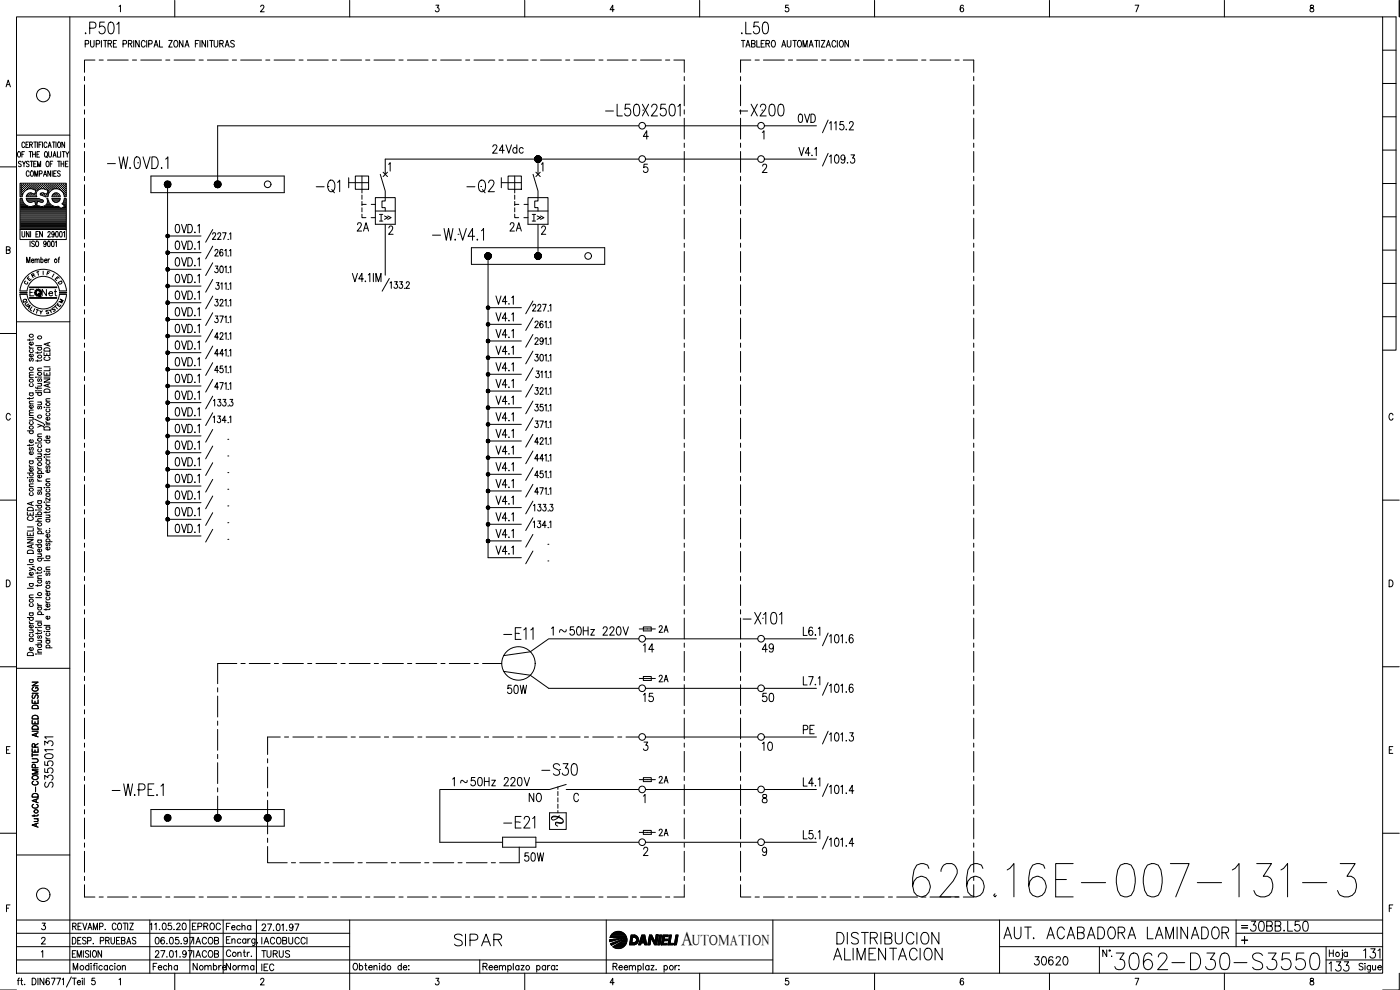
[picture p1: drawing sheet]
<svg xmlns="http://www.w3.org/2000/svg" width="420mm" height="297mm" viewBox="0 0 420 297" stroke-linecap="round" stroke-linejoin="round" font-family="sans-serif">
<defs><g id="words">
<text font-size="15" x="272.7" y="270.2">626.16E-007-131-3</text>
<text font-size="8.8" x="333.4" y="292.1">3062-D30-S3550</text>
<g font-size="7.1">
<text x="221.2" y="11.3">.L50</text>
<text x="180.6" y="36">-L50X2501</text>
<text x="220.8" y="36">-X200</text>
<text x="93.8" y="58.9">-Q1</text>
<text x="139" y="58.9">-Q2</text>
<text x="221.9" y="188.4">-X101</text>
<text x="149.9" y="193">-E11</text>
<text x="161.2" y="233.9">-S30</text>
<text x="149.9" y="249.8">-E21</text>
<text x="135.1" y="285">SIPAR</text>
<text x="300.2" y="282.9">AUT. ACABADORA LAMINADOR</text>
<text x="249.1" y="289.3">ALIMENTACION</text>
</g>
<g font-size="6.6">
<text x="164.4" y="249.1">q</text>
<text x="249.8" y="284.3">DISTRIBUCION</text>
</g>
<g font-size="6.2">
<text x="239.9" y="221.5">PE</text>
<text x="373.9" y="280.5">30BB.L50</text>
<text x="397.6" y="292.5">133</text>
<text x="408.2" y="288.6">131</text>
</g>
<text font-size="5.9" x="204.4" y="283.5">A</text>
<g font-size="5.7">
<text x="238.5" y="38.1">0VD</text>
<text x="146.8" y="47.3">24Vdc</text>
<text x="105.8" y="70.6">2A</text>
<text x="151.7" y="70.6">2A</text>
<text x="164.4" y="191.9">1 50Hz 220V</text>
<text x="191.9" y="196.8">14</text>
<text x="227.5" y="196.8">49</text>
<text x="151" y="209.2">50W</text>
<text x="191.9" y="211.7">15</text>
<text x="227.5" y="211.7">50</text>
<text x="227.5" y="226.5">10</text>
<text x="16.9" y="237.4" transform="rotate(-90 16.9 237.4)">S3550131</text>
<text x="134.8" y="237.1">1 50Hz 220V</text>
<text x="157.7" y="241.7">NO</text>
<text x="156.3" y="259.6">50W</text>
<text x="309" y="290.7">30620</text>
</g>
<g font-size="5.3">
<text x="62.4" y="73">227</text>
<text x="115.7" y="87.8">133</text>
<text x="158.7" y="94.5">227</text>
<text x="62.8" y="123.1">133</text>
<text x="62.8" y="128.1">134</text>
<text x="158.7" y="154.5">133</text>
<text x="77.3" y="288.6">TURUS</text>
</g>
<g font-size="4.9">
<text x="63.1" y="78">261</text>
<text x="63.1" y="82.9">301</text>
<text x="11.3" y="90">Net</text>
<text x="159.1" y="99.5">261</text>
<text x="63.1" y="107.9">441</text>
<text x="159.1" y="104.4">291</text>
<text x="63.1" y="112.9">451</text>
<text x="159.1" y="129.5">371</text>
<text x="159.1" y="134.4">421</text>
<text x="158.7" y="159.5">134</text>
<text x="196.5" y="190.9">2A</text>
<text x="196.5" y="205.7">2A</text>
<text x="196.5" y="236">2A</text>
<text x="196.5" y="251.9">2A</text>
<text x="56.4" y="280.1">EPROC</text>
<text x="66.7" y="280.1">Fecha</text>
<text x="56.8" y="284.3">IACOB</text>
<text x="77.3" y="284.3">IACOBUCCI</text>
<text x="44.8" y="292.1">Fecha</text>
<text x="56.8" y="292.1">Nombre</text>
<text x="66.7" y="292.1">Norma</text>
</g>
<text font-size="4.4" x="207.7" y="283.5">UTOMATION</text>
<g font-size="4">
<text x="12.7" y="83.6">F</text>
<text x="7.1" y="85.4">E</text>
<text x="16.2" y="86.4">D</text>
<text x="5.6" y="92.1">Q</text>
<text x="6.3" y="92.8">U</text>
<text x="6.7" y="93.8">A</text>
<text x="10.6" y="95.6">Y</text>
<text x="14.5" y="94.5">S</text>
<text x="16.6" y="92.1">M</text>
</g>
<g font-size="3.5">
<text x="6" y="86.4">C</text>
<text x="371.5" y="279.8">=</text>
</g>
</g></defs>
<!-- layer: XR-FG100|CART -->
<g fill="none" stroke="#000" stroke-width=".3">
<path d="M5 5.1h410v286.9h-410zM21 5.1v286.9M35.7 1.9l.5-.3v1.9M52.5 .1v5M78.2 2l.2-.4h.5l.3 .5-1.1 1.4h1.2M104.9 .1v5M130.8 1.6h.9l-.5 .7a.61 .61 0 0 1 .5 1 .61 .61 0 0 1-1.1-.1M157.5 .1v5M184.3 2.9h-1.2l.8-1.3v1.9M210 .1v5M236.6 1.6h-.8l-.1 .8a.63 .63 0 0 1 .9 0 .63 .63 0 0 1-.1 .9 .63 .63 0 0 1-.9-.1M262.5 .1v5"/>
<path d="M289.1 1.8l-.4-.2a1.11 1.11 0 0 0-.6 1 1.11 1.11 0 0 0 .7 .9 .57 .57 0 0 0 .4-.8 .57 .57 0 0 0-1-.1v.3M315 .1v5M340.7 1.6h1.1l-.8 1.9M367.5 .1v5M393.3 1.6v.6a.72 .72 0 0 1 .9 .4 .72 .72 0 0 1-.3 .9 .64 .64 0 0 1-.8-.6 .64 .64 0 0 1 .9-.6l.2-.3-.1-.4zM415 5.1h4v100h-4M415 15.1h4M419.9 .1v5M1.8 26.1l.7-2.1 .6 2.1M2.1 25.4h.8M415 35h4M415 25h4"/>
<path d="M0 50.1h5M5 40.5h16M5.5 45.6l.1-.1a.86 .86 0 0 1 .6 .8 .86 .86 0 0 1-.6 .8 1.14 1.14 0 0 1-.1-1.5zM6.1 56.9h.1M6.1 56.2h.1M6.1 55.6h.1M6.1 57.5h.1M6.1 58.2h.1M6.1 58.8h.1M6.1 59.7h.4M6.3 57.2h.2M6.3 56.5h.2"/>
<path d="M6.3 55.9h.2M6.3 55.3h.2M6.3 57.8h.2M6.3 58.4h.2M6.3 48.6a.41 .41 0 0 0-.6-.2 .41 .41 0 0 0 .1 .7l.5 .3v.4l-.2 .2-.6-.2M6.4 55.2v.2M6.4 55.8v.2M6.4 56.5v.1M6.4 57.1v.2M6.4 57.7v.2M6.4 58.4v.1M6.6 46.3h.4"/>
<path d="M6.6 59h-.6v-4h13.9v4h-.6M6.6 59.6h-.6v9.3h13.9v-9.3l-.6-.1-.1 .8-.6 .8 .8 .8-1.2 .7M6.6 56.9h.2M6.6 56.2h.2M6.6 55.6h.2M6.6 57.5h.2M6.6 58.2h.2M6.7 59.5a2.53 2.53 0 0 0 3.2 2.3l.8-.3-.3-1.1-.9 .3-.8-.1M6.7 48.4l.5 .8 .5-.8M6.7 55.5v.2M6.7 56.2v.1M6.7 56.8v.2"/>
<path d="M6.7 57.4v.2M6.7 58.1v.1M6.9 57.2h.2M6.9 56.5h.2M6.9 55.9h.2M6.9 55.3h.2M7 55.2v.2M7 55.8v.2M7 56.5v.1M7 57.1v.2M7.2 49.2v.8M7.3 56.9h.1"/>
<path d="M7.3 56.2h.1M7.3 55.6h.1M7.3 45.5h-.7v1.6M7.4 55.5v.2M7.4 56.2v.1M7.4 56.8v.2M7.4 43l-.3-.4a.88 .88 0 0 0-.6 .8 .88 .88 0 0 0 .6 .9l.3-.4M7.6 56.5h.1M7.6 55.9h.1M7.6 55.3h.1M7.7 55.2v.2M7.7 55.8v.2"/>
<path d="M7.7 56.5v.1M7.8 43.4h.5M7.9 56.9h.1M7.9 56.2h.1M7.9 55.6h.1M8 55.5v.2M8 56.2v.1M8 56.8h.1M8 59.7h3.6M8 58.8h.1M8.2 56.8l-1 .8-.5 1.4M8.2 56.5h.2"/>
<path d="M8.2 55.9h.2M8.2 55.3h.2M8.2 58.4h.2M8.3 55.2v.2M8.3 55.8v.2M8.3 56.5v.1M8.3 58.4v.1M8.6 42.6h-.8v1.7h.8M8.6 56.2h.1M8.6 55.6h.1M8.6 58.8h.1M8.6 55.5v.2"/>
<path d="M8.6 56.2v.1M8.6 58.7v.2M8.7 58.2h-.1M8.7 58l-.4 .3M8.7 48.6a.41 .41 0 0 0-.6-.2 .41 .41 0 0 0 0 .7l.5 .2a.42 .42 0 0 1-.1 .7 .42 .42 0 0 1-.6-.2M8.7 45.5h.9M8.8 51.7a.46 .46 0 0 0-.6-.4 .46 .46 0 0 0-.3 .6v.4a.47 .47 0 0 0 .3 .6 .47 .47 0 0 0 .6-.4M8.8 56.5h.2M8.8 55.9h.2M8.8 55.3h.2M8.8 58.4h.2M8.9 43.4l.7-.1v-.6l-.7-.1v1.7"/>
<path d="M8.9 55.2v.2M8.9 55.8v.2M8.9 56.5v.1M8.9 58.4v.1M9.1 48.4h.8M9.1 45.5v1.6M9.2 56.2h.1M9.2 55.6h.1M9.2 58.2h.1M9.2 58.8h.1M9.3 55.5v.2M9.3 56.2v.1"/>
<path d="M9.3 58.1v.1M9.3 58.7v.2M9.3 43.4l.4 .9M9.4 51.3a.86 .86 0 0 1 .7 .8 .86 .86 0 0 1-.7 .8 1.14 1.14 0 0 1 0-1.6zM9.5 56.5h.2M9.5 55.9h.2M9.5 55.3h.2M9.5 58.4h.2M9.5 48.4v1.6M9.6 55.2v.2M9.6 55.8v.2M9.6 56.5v.1"/>
<path d="M9.6 58.4v.1M9.8 46.3h.8M9.8 45.5v1.6M9.8 56.2h.1M9.8 55.6h.1M9.8 58.8h.1M9.9 56.7l-.8-.1-.9 .2M9.9 56.8l.9 .3-.4 1.2-1.1-.4-.6 .1M9.9 55.5v.2M9.9 56.2v.1M9.9 58.2h.1M9.9 58.7v.2"/>
<path d="M10.1 56.5h.2M10.1 55.9h.2M10.1 55.3h.2M10.1 58.4h.2M10.1 49.2h.5M10.1 42.6h.9M10.2 55.2v.2M10.2 55.8v.2M10.2 56.5v.1M10.2 58.4v.1M10.4 52.9v-1.6l.5 1.6 .4-1.6v1.6M10.5 56.9h.1"/>
<path d="M10.5 56.2h.1M10.5 55.6h.1M10.5 58.8h.1M10.5 42.6v1.7M10.5 55.5v.2M10.5 56.2v.1M10.5 56.8v.1M10.5 58.7v.2M10.6 58.2h.1M10.6 45.5v1.6M10.8 56.5h.1M10.8 55.9h.1"/>
<path d="M10.8 55.3h.1M10.8 55.2v.2M10.8 55.8v.2M10.8 56.5v.1M10.9 57.2h.1M10.9 48.4h-.8v1.6h.8M11.1 56.9h.1M11.1 56.2h.1M11.1 55.6h.1M11.1 46.3h.5M11.2 55.5v.2M11.2 56.2v.1"/>
<path d="M11.2 56.8v.2M11.2 42.6v1.7M11.3 50v-1.6l.4 1.6 .5-1.6v1.6M11.4 56.5h.2M11.4 55.9h.2M11.4 55.3h.2M11.5 55.2v.2M11.5 55.8v.2M11.5 56.5v.1M11.5 57a1.46 1.46 0 0 0-.4 2h-3.2l.4-.7M11.6 59.6l-3.7-.1 .2 .7 .6 .4M11.6 59.5l.2 .1"/>
<path d="M11.7 43.4h.4M11.7 56.2h.2M11.7 55.6h.2M11.8 56.8l-.3 .2M11.8 59.7l1 .3a.43 .43 0 0 1 .1 .6 .43 .43 0 0 1-.6 .1l-1-.3-.3 1.1 .8 .3M11.8 52.1h.7v-.8h-.7v1.6M11.8 55.5v.2M11.8 56.2v.1M11.9 45.5h-.8v1.6h.8M12 56.5h.2M12 55.9h.2M12 55.3h.2"/>
<path d="M12.1 55.2v.2M12.1 55.8v.2M12.1 56.5v.1M12.2 58.5l1 .3M12.3 58l-.2 .3 .1 .2M12.4 56.2h.1M12.4 55.6h.1M12.4 58.2h.1M12.4 42.6h-.7v1.7M12.4 55.5v.2M12.4 56.2v.1M12.4 58.1v.1"/>
<path d="M12.7 56.5h.1M12.7 55.9h.1M12.7 55.3h.1M12.7 58.4h.1M12.7 42.6v1.7M12.7 55.2v.2M12.7 55.8v.2M12.7 56.5v.1M12.7 58.4v.1M13 56.2h.1M13 55.6h.1M13 58.2h.1"/>
<path d="M13 52.9l.5-1.6 .5 1.6M13.1 55.5v.2M13.1 56.2v.1M13.1 58.1v.1M13.1 57.9l-.8 .1M13.2 58.8l1.1 .2M13.3 52.4h.5M13.3 56.5h.2M13.3 55.9h.2M13.3 55.3h.2M13.3 58.4h.2M13.4 55.2v.2"/>
<path d="M13.4 55.8v.2M13.4 56.5v.1M13.4 58.4v.1M13.5 56.8l.9 .3-.3 1.2-1-.4M13.5 56.7l-.7-.1-1 .2M13.5 45.6l.2-.1a.86 .86 0 0 1 .6 .8 .86 .86 0 0 1-.6 .8 1.2 1.2 0 0 1-.2-1.5zM13.6 56.2h.2M13.6 55.6h.2M13.6 58.8h.2M13.7 55.5v.2M13.7 56.2v.1M13.7 58.7v.2"/>
<path d="M13.8 46.8l.4 .5M13.9 56.5h.2M13.9 55.9h.2M13.9 55.3h.2M13.9 58.4h.2M14 48.5l.1-.1a.86 .86 0 0 1 .7 .8 .86 .86 0 0 1-.7 .8 1.2 1.2 0 0 1-.1-1.5zM14 55.2v.2M14 55.8v.2M14 56.5v.1M14 58.4v.1M14.1 43a.47 .47 0 0 0-.6-.4 .47 .47 0 0 0-.3 .7v.3a.47 .47 0 0 0 .3 .7 .47 .47 0 0 0 .6-.4M14.3 58.8h.1"/>
<path d="M14.3 56.9h.1M14.3 56.2h.1M14.3 55.6h.1M14.3 58.2h.1M14.4 55.5v.2M14.4 56.2v.1M14.4 56.8v.2M14.4 58.1v.1M14.4 57.5h.1M14.4 44.3l.5-1.7 .5 1.7M14.6 57.2h.1M14.6 56.5h.1"/>
<path d="M14.6 55.9h.1M14.6 55.3h.1M14.6 57.8h.1M14.6 45.5v1.2l.4 .4 .5-.4v-1.2M14.6 43.7h.6M14.6 55.2v.2M14.6 55.8v.2M14.6 56.5v.1M14.6 57.1v.2M14.6 57.7v.1M14.9 56.9h.1M14.9 56.2h.1"/>
<path d="M14.9 55.6h.1M15 55.5v.2M15 56.2v.1M15 56.8v.2M15.1 49.2h.5M15.2 51.3v1.6l-.8-1.6v1.6M15.2 56.5h.2M15.2 55.9h.2M15.2 55.3h.2M15.3 55.2v.2M15.3 55.8v.2M15.3 56.5v.1"/>
<path d="M15.5 56.2h.2M15.5 55.6h.2M15.6 56.8l-.1 .1M15.6 55.5v.2M15.6 56.2v.1M15.7 51.3v1.6M15.7 59.7h2.2M15.7 42.6h.9M15.8 48.4h-.7v1.6M15.8 56.5h.2M15.8 55.9h.2M15.8 55.3h.2"/>
<path d="M15.9 56.8l.9-.2 1 .2M15.9 56.8l-1 .8-.5 1.4M15.9 47.1l.5-1.6 .4 1.6M15.9 55.2v.2M15.9 55.8v.2M15.9 56.5v.1M16 58.3l-.4 .7h2.5l-.4-.7M16 58.4l-.1 .1M16.1 46.6h.6M16.1 52.1h.5M16.1 42.6v1.7M16.2 56.2h.1"/>
<path d="M16.2 55.6h.1M16.2 58.8h.1M16.3 55.5v.2M16.3 56.2v.1M16.3 58.2h.1M16.3 58.7v.2M16.4 58h.9M16.4 58l-.4 .3M16.5 56.5h.1M16.5 55.9h.1M16.5 55.3h.1M16.5 58.4h.1"/>
<path d="M16.6 55.2v.2M16.6 55.8v.2M16.6 56.5v.1M16.6 58.4v.1M16.8 56.2h.1M16.8 55.6h.1M16.8 58.2h.1M16.8 58.8h.1M16.8 42.6v1.7M16.9 51.3h-.8v1.6h.8M16.9 55.5v.2M16.9 56.2v.1"/>
<path d="M16.9 58.1v.1M16.9 58.7v.2M17.1 56.5h.2M17.1 55.9h.2M17.1 55.3h.2M17.1 58.4h.2M17.2 55.2v.2M17.2 55.8v.2M17.2 56.5v.1M17.2 58.4v.1M17.2 45.5v1.6h.7M17.3 48.4h.8"/>
<path d="M17.3 58l.4 .3M17.4 56.2h.2M17.4 55.6h.2M17.4 58.8h.2M17.5 42.7l.1-.1a.86 .86 0 0 1 .6 .8 .86 .86 0 0 1-.6 .9 1.2 1.2 0 0 1-.1-1.6zM17.5 55.5v.2M17.5 56.2v.1M17.5 58.7v.2M17.7 48.4v1.6M17.7 56.5h.2M17.7 55.9h.2M17.7 55.3h.2"/>
<path d="M17.8 56.8l1.1 1 .4 1.2M17.8 55.2v.2M17.8 55.8v.2M17.8 56.5v.1M18.1 51.5l-.3-.2-.6 .2 .2 .4 .7 .5-.3 .5-.6-.2M18.1 56.9h.1M18.1 56.2h.1M18.1 55.6h.1M18.2 55.5v.2M18.2 56.2v.1M18.2 56.8v.2M18.2 45.5v1.6"/>
<path d="M18.3 49.2h.8M18.3 48.4v1.6M18.4 56.5h.1M18.4 55.9h.1M18.4 55.3h.1M18.5 57.1v.1M18.5 55.2v.2M18.5 55.8v.2M18.5 56.5v.1M18.7 45.5h.8M18.7 56.9h.1M18.7 56.2h.1"/>
<path d="M18.7 55.6h.1M18.8 57.5h.1M18.8 55.5v.2M18.8 56.2v.1M18.8 56.8v.2M18.8 57.4v.1M19 57.2h.2M19 56.5h.2M19 55.9h.2M19 55.3h.2M19 57.8h.2M19.1 45.5v1.6"/>
<path d="M19.1 55.2v.2M19.1 55.8v.2M19.1 56.5v.1M19.1 57.1v.2M19.1 57.7v.2M19.1 48.4v1.6M19.3 56.9h.2M19.3 56.2h.2M19.3 55.6h.2M19.3 57.5h.2M19.3 58.2h.2M19.4 42.6v1.7l-.8-1.7v1.7"/>
<path d="M19.4 58.8h.1M19.4 59.7h.4M19.4 55.5v.2M19.4 56.2v.1M19.4 56.8v.2M19.4 57.4v.2M19.4 58.1v.1M19.4 58.7v.2M19.6 57.2h.2M19.6 56.5h.2M19.6 55.9h.2M19.6 55.3h.2"/>
<path d="M19.6 57.8h.2M19.6 58.4h.2M19.6 49.2h.5M19.7 45.5l.5 .8 .5-.8M19.7 55.2v.2M19.7 55.8v.2M19.7 56.5v.1M19.7 57.1v.2M19.7 57.7v.2M19.7 58.4v.1M20.2 46.3v.8M20.4 48.4h-.8v1.6h.8"/>
<path d="M415 55.1h4M415 45h4M1.9 75l1-.1 .1-.7-1.1-.2v2.1l1.1-.3v-.4l-.4-.4M6 68.9v3h13.9v-3M6.1 64.5h13.7M6.1 64.2h13.7M6.1 63.9h13.7M6.1 63.5h13.7M6.1 63.2h13.7M6.1 62.9h13.7M6.1 62.6h12.1M6.1 62.3h11.7"/>
<path d="M6.1 62h2.3M6.1 61.6h1.6M6.1 61.3h1.2M6.1 61h1M6.1 60.7h.8M6.1 60.4h.6M6.1 60.1h.5M6.1 64.8h13.7M6.1 65.1h13.7M6.1 65.4h13.7M6.1 65.8h13.7M6.1 66.1h13.7"/>
<path d="M6.1 66.4h13.7M6.1 66.7h13.7M6.1 67h13.7M6.1 67.3h13.7M6.1 67.7h13.7M6.1 68h13.7M6.1 68.3h13.7M6.1 68.6h13.7M6.6 69.5v1.4l.3 .2 .5-.2v-1.4M8 78.8v-1.6l.5 1.6 .5-1.6v1.6M8.1 60.1h4.5M8.4 60.4h1.7"/>
<path d="M8.7 69.5v1.6l-.8-1.6v1.6M9 72.3v1.7M9.2 69.5v1.6M9.4 78.2h.7l-.1-.4a.48 .48 0 0 0-.6 .5 .48 .48 0 0 0 .6 .4l.1-.1M9.8 62h2.1M10.3 72.6l-.5-.3-.3 .3 .1 .3a.74 .74 0 0 1 .6 1l-.7-.1M10.5 78l.3-.3 .3 .1v1M10.5 77.7v1.1M10.5 60.4h.7M10.6 60.7h.5M10.7 61h.3M10.7 61.6h.3"/>
<path d="M10.8 61.3h.2M10.8 70.3h.5M10.9 72.4l.1-.1a.86 .86 0 0 1 .6 .9 .86 .86 0 0 1-.6 .8 1.12 1.12 0 0 1-.1-1.6zM11.1 78l.3-.3 .3 .1 .1 1M11.6 69.5h-.8v1.6h.8M11.6 60.4h1.4M11.8 61.8l1 .2M12.3 77.9l.1-.1a.48 .48 0 0 1 .6 .5 .48 .48 0 0 1-.6 .4l-.1-.1M12.3 77.2v1.6M12.7 69.5v1.6l-.8-1.6v1.6M13.3 62h2.8M13.4 78.2h.7l-.1-.4a.48 .48 0 0 0-.6 .5 .48 .48 0 0 0 .6 .4l.1-.1"/>
<path d="M13.8 61.6h1.6M13.8 72.9l-.1 .4a.43 .43 0 0 1-.6-.5 .43 .43 0 0 1 .7-.2l-.1 1.3-.6-.1M14.1 61.3h.9M14.3 61h.5M14.4 60.7h.2M14.4 69.9l.2-.4 .4 .1v.5l-.7 1h.9M14.4 60.4h.1M14.4 72.4l.2-.1a.96 .96 0 0 1 0 1.7l-.3-.7zM14.4 77.7v1.1M14.9 77.7l-.5 .5M15.6 72.4l.2-.1a.96 .96 0 0 1 0 1.7l-.3-.7zM15.8 60.1h2"/>
<path d="M15.9 61.8l.6 .1a1.45 1.45 0 0 1 1.8 .6M15.9 61.8l-1-.8-.6-1.4h-.2a1.59 1.59 0 0 1-1.3 2.3M16.1 60.4h1.4M16.3 70l-.2 .4a.46 .46 0 0 1-.6-.4 .46 .46 0 0 1 .6-.5l.1 1.3-.3 .3-.3-.2M16.4 60.6l-.5-.4-.3-.6 2.5-.1-.2 .5-.4 .5-1.1 .1M16.6 72.7l.3-.4v1.7M16.8 69.5h.2a.96 .96 0 0 1 0 1.6l-.3-.7zM17.4 77.7h.5M17.9 77.2l-.3 .3v1.3M18 69.5h.2a.96 .96 0 0 1 0 1.6l-.3-.7zM18.4 62.6h1.4M18.9 61h.9"/>
<path d="M18.9 62.3h.9M18.9 61.3h.9M19 69.8l.3-.3v1.6M19.1 60.7h.7M19.2 60.4h.6M19.3 61.6h.5M19.3 60.1h.5M19.5 62h.3M415 75h4M415 65.1h4M5 96.5h16M6 88.3a7 7 0 0 0 7 6.5 7 7 0 0 0 7-6.5"/>
<path d="M6 87.3a7 7 0 0 1 7-6.5 7 7 0 0 1 7 6.5M8.1 88.3a4.9 4.9 0 0 0 4.9 4.4 4.9 4.9 0 0 0 4.8-4.4M8.1 87.3a4.9 4.9 0 0 1 4.9-4.4 4.9 4.9 0 0 1 4.8 4.4M8.9 89.3h8.1M8.9 89.5h8.1M8.9 86.3h8.1M8.9 86.1h8.1M9 89.4h7.9M9 86.2h7.9M10.2 86.8h-1.2v2M11.6 81.5l-.6 .1M415 95h4"/>
<path d="M415 85h4M0 100.1h5M8.8 103.9l.1 .4 .4 .2M8.8 101.7v.5M8.8 119.3v.5M8.8 117.9h1.2M8.8 113.3h1.2M8.8 104.5h1.2M9.1 117.9a.51 .51 0 0 0-.1 .7 .51 .51 0 0 0 .8 0 .51 .51 0 0 0-.1-.7M9.1 115.1a.49 .49 0 0 0-.1 .7 .49 .49 0 0 0 .8 0 .49 .49 0 0 0-.1-.7M9.1 107.6l-.3 .3 .3 .5 .4-.8h.4l.1 .5-.3 .3M9.1 104.9a.49 .49 0 0 0-.1 .7 .49 .49 0 0 0 .8 0 .49 .49 0 0 0-.1-.7"/>
<path d="M9.7 106.2a.5 .5 0 0 1 .1 .7 .5 .5 0 0 1-.7 .1 .5 .5 0 0 1-.1-.7l.3-.1v.9M9.7 102.6a.51 .51 0 0 1 .1 .8 .51 .51 0 0 1-.7 0 .51 .51 0 0 1-.1-.7l.3-.1v.9M10 119.2l-.3 .4h-1.5M10 112.5l-1.1 .1-.1 .3 .3 .4M10 111.7l-1.1 .1-.1 .3 .3 .4M10 101.6l-.3 .4h-1.5M10.7 116.1l.1 .3 1.7 .1M10.7 113.1h.2zM10.7 117.8h1.8M10.7 103.7h1.8M10.8 117.3h.1M11.3 113.1h1.2"/>
<path d="M11.3 105.6v.5M11.3 108v.5M11.3 116.2v.5M11.3 117.2h1.2M11.3 115h1.2M11.3 111.2h1.2M11.3 104.2h1.2M11.6 117.8a.51 .51 0 0 0-.1 .7 .51 .51 0 0 0 .8 0 .51 .51 0 0 0-.1-.7M11.6 113.7l-.3 .2 .1 .5h.3l.3-.7h.2l.3 .2-.3 .6M11.6 104.2a.49 .49 0 0 0-.1 .7 .49 .49 0 0 0 .7 0 .49 .49 0 0 0 0-.7M12.1 115l.4 .4-.1 .4-1.1 .1M12.5 110.5h-1.1l-.1 .4 .3 .3"/>
<path d="M12.5 107.9l-.4 .4h-1.4M12.5 105.5l-.4 .4h-1.4M13.2 113.7h1.8l-1.8 1h1.8M13.2 111.7v.9h1.8v-.9M13.2 105.8v.9h1.8v-.9M13.2 113.1h1.8M13.2 110.1h1.8M13.3 117a.96 .96 0 0 1 1.1-.3 .96 .96 0 0 1 .6 1h-1.8zM13.3 104.6a.96 .96 0 0 1 1.1-.2 .96 .96 0 0 1 .6 1h-1.8zM13.6 107.1a.54 .54 0 0 0-.4 .6 .54 .54 0 0 0 .7 .4h.4a.54 .54 0 0 0 .7-.4 .54 .54 0 0 0-.4-.6M14.1 106.1v.6M14.1 112v.6"/>
<path d="M14.4 102.9v.8M14.4 115.3v.7M15 119.6l-1.1 .1-.1 .3 .3 .4M15 115.1l-1.8 .6 1.8 .5M15 110.4v.8h-1.8M15 102.7l-1.8 .6 1.8 .6M3.1 124.5a.63 .63 0 0 0-.8-.5 .63 .63 0 0 0-.4 .8v.5a.63 .63 0 0 0 .4 .8 .63 .63 0 0 0 .8-.6M8.2 129.3h1.8M8.8 139.5l.1 .4 .4 .2M8.8 138.3h1.2M8.8 133.3v.5M8.8 125.3h1.2"/>
<path d="M8.8 124.7h1.2M8.8 121.2h1.2M9.1 138.3a.51 .51 0 0 0-.1 .7 .51 .51 0 0 0 .8 0 .51 .51 0 0 0-.1-.7M9.1 134.3l-.3 .3 .1 .4h.3l.3-.6 .2-.1 .3 .3-.3 .5M9.1 129.3a.49 .49 0 0 0-.1 .7 .49 .49 0 0 0 .8 0 .49 .49 0 0 0-.1-.7M9.1 126.5a.51 .51 0 0 0-.1 .7 .51 .51 0 0 0 .8 0 .51 .51 0 0 0-.1-.7M9.7 125.3l.3 .3-.1 .4-1.1 .1M9.7 135.5a.51 .51 0 0 1 0 .7 .51 .51 0 0 1-.7 .1 .51 .51 0 0 1 0-.7l.3-.1v.9M9.7 131.9a.5 .5 0 0 1 .1 .8 .5 .5 0 0 1-.7 0 .5 .5 0 0 1 0-.8h.2v.9M9.7 121.6a.5 .5 0 0 1 .1 .7 .5 .5 0 0 1-.7 0 .5 .5 0 0 1 0-.7h.2v.9M10 133.3l-.3 .3h-1.5M10 123.9h-1.1l-.1 .4 .3 .4"/>
<path d="M10 123l-1.1 .1-.1 .4 .3 .4M10 120.4h-1.1l-.1 .4 .3 .4M10.4 125.8l2.7 1.3M10.7 132.9h.2zM10.7 137.5h1.8M11.3 127.3l1.2 .4-1.2 .5M11.3 136.2h1.2M11.3 132.9h1.2M11.3 131h1.2M11.3 120.6h1.2M11.6 137.5a.51 .51 0 0 0-.1 .7 .51 .51 0 0 0 .8 0 .51 .51 0 0 0-.1-.7M11.6 134.7a.49 .49 0 0 0-.1 .7 .49 .49 0 0 0 .7 0 .49 .49 0 0 0 0-.7"/>
<path d="M11.6 133.4a.49 .49 0 0 0-.1 .7 .49 .49 0 0 0 .7 0 .49 .49 0 0 0 0-.7M11.6 121.9l-.3 .3 .3 .5 .4-.8h.4l.1 .5-.3 .3M12.1 136.2l.4 .4-.1 .3-1.1 .1M12.1 120.6l.4 .4-.1 .4h-1.1M12.5 130.2l-1.1 .1-.1 .3 .3 .4M12.5 127.7l.6 .3v.2M13.2 137.1h.2zM13.2 127.5h.2zM13.2 122.2h.2zM13.2 132.1h1.8M13.3 128.3a.98 .98 0 0 1 1.1-.2 .98 .98 0 0 1 .6 .9h-1.8zM13.8 137.5l.1 .4 .4 .2"/>
<path d="M13.8 126.4l.1 .4 .4 .2M13.8 136.1v.5M13.8 138.1h1.2M13.8 137.1h1.2M13.8 134.8h1.2M13.8 127.5h1.2M13.8 127h1.2M13.8 122.2h1.2M13.8 120.4h1.2M14.1 139.8l-.3 .3 .1 .4h.3l.3-.6 .2-.1 .3 .3-.3 .4M14.1 138.5l-.2 .1a.52 .52 0 0 0 .5 .8 .52 .52 0 0 0 .3-.9M14.1 134.8l-.2 .1a.52 .52 0 0 0 .5 .7 .52 .52 0 0 0 .3-.8"/>
<path d="M14.1 132.1l-.2 .1a.52 .52 0 0 0 .5 .8 .52 .52 0 0 0 .3-.9M14.1 123.9a.49 .49 0 0 0-.1 .7 .49 .49 0 0 0 .7 0 .49 .49 0 0 0 0-.7M14.1 122.7l-.2 .1a.52 .52 0 0 0 .5 .8 .52 .52 0 0 0 .3-.9M14.7 130.8a.49 .49 0 0 1 0 .7 .49 .49 0 0 1-.6 0 .49 .49 0 0 1-.1-.7h.3v.8M14.7 125.2a.5 .5 0 0 1 .1 .7 .5 .5 0 0 1-.7 .1 .5 .5 0 0 1-.1-.7l.3-.1v.9M15 136l-.1 .3-1.7 .1M418 124.5a.61 .61 0 0 0-.7-.5 .61 .61 0 0 0-.4 .8v.5a.61 .61 0 0 0 .4 .8 .61 .61 0 0 0 .7-.6M0 150.1h5M8.2 159.8v.9h1.8v-.9M8.2 153.7v.9h1.8v-.9M8.2 158.1h1.8M8.2 141.9h1.8"/>
<path d="M8.3 152.5a.96 .96 0 0 1 1.1-.2 .96 .96 0 0 1 .6 .9h-1.8zM8.3 143.4h.1M8.6 155.1a.56 .56 0 0 0-.4 .6 .56 .56 0 0 0 .7 .5h.4a.56 .56 0 0 0 .7-.5 .56 .56 0 0 0-.4-.6M8.8 146h1.2M8.8 143.3h1.2M8.8 140.1h1.2M9.1 147.8a.51 .51 0 0 0-.1 .8 .51 .51 0 0 0 .8 0 .51 .51 0 0 0-.1-.8M9.1 143.8l-.3 .3 .3 .5 .4-.7h.4l.1 .4-.3 .3M9.1 141.9a.51 .51 0 0 0-.1 .8 .51 .51 0 0 0 .8 0 .51 .51 0 0 0-.1-.8M9.1 154v.6M9.4 150.7v.8M9.7 140.5a.5 .5 0 0 1 .1 .8 .5 .5 0 0 1-.7 0 .5 .5 0 0 1 0-.8h.2v.9"/>
<path d="M10 158.5v.8h-1.8M10 150.5l-1.8 .6 1.8 .6M10 145.2l-1.1 .1-.1 .4 .3 .3M10.7 155h.2zM10.7 153h.2zM10.7 151.6h1.8M10.7 156.4h1.8M10.7 154.5h1.8M11.3 158.2l.1 .3 .4 .2M11.3 143.7l.1 .4 .4 .2M11.3 140.1l.1 .4 .4 .2M11.3 146.3h1.2"/>
<path d="M11.3 158.7h1.2M11.3 155h1.2M11.3 153h1.2M11.3 150.2h1.2M11.3 144.3h1.2M11.3 142.1h1.8M11.3 140.7h1.2M11.6 154.5a.51 .51 0 0 1-.1-.8 .51 .51 0 0 1 .8 0 .51 .51 0 0 1-.1 .8M11.6 151.6a.49 .49 0 0 0-.1 .7 .49 .49 0 0 0 .7 0 .49 .49 0 0 0 0-.7M11.6 150.2a.51 .51 0 0 0-.1 .8 .51 .51 0 0 0 .8 0 .51 .51 0 0 0-.1-.8M11.6 147.5l-.3 .3 .1 .5h.3l.3-.7 .2-.1 .3 .3-.3 .5M11.6 142.1a.49 .49 0 0 1-.1-.7 .49 .49 0 0 1 .7 0 .49 .49 0 0 1 0 .7"/>
<path d="M12.1 146.3l.4 .4-.1 .3-1.1 .1M12.2 142.5a.51 .51 0 0 1 0 .7 .51 .51 0 0 1-.7 .1 .51 .51 0 0 1 0-.7l.3-.1v.9M12.5 155.6l-1.1 .1-.1 .4 .3 .3M13.2 150.7h.2zM13.2 146.3h.2zM13.8 151.1l.1 .4 .4 .2M13.8 153.5v.5M13.8 155.8h1.2M13.8 154.5h1.2M13.8 151.7h1.2M13.8 150.7h1.2M13.8 148.2h1.2"/>
<path d="M13.8 146.3h1.2M13.8 144.5h1.2M14.1 159.1a.55 .55 0 0 0 .2 .9 .55 .55 0 0 0 .7-.6l-.3-.3M14.1 155.8a.55 .55 0 0 0 .2 .9 .55 .55 0 0 0 .7-.6l-.3-.3M14.1 148.2l-.2 .1a.53 .53 0 0 0 .5 .7 .53 .53 0 0 0 .5-.7l-.2-.1M14.1 146.8l-.2 .1a.52 .52 0 0 0 .5 .8 .52 .52 0 0 0 .3-.9M14.6 154.5l.4 .4-.1 .3-1.1 .1M14.7 141l.2 .1a.52 .52 0 0 1-.5 .7 .52 .52 0 0 1-.4-.8h.3v.8M14.9 158.5l-.1 .1M15 153.4l-.1 .3h-1.7M15 149.4v.8l-1.2-.8v.8M15 143.7l-1.1 .1-.1 .3 .3 .4"/>
<path d="M415 150.1h4.9M1.9 174a1.03 1.03 0 0 1 1.2 1 1.03 1.03 0 0 1-1.2 1.1zM8.2 161.9h1.8l-1.8 1h1.8M8.2 176.5h1.8M8.2 173.2h1.8M8.2 169.4h1.8M8.2 161.3h1.8M8.3 165.3a.99 .99 0 0 1 1.1-.2 .99 .99 0 0 1 .6 1h-1.8zM8.8 170.3l1.2 .5-1.2 .4M8.8 179.3h1.2M8.8 175.1h1.2M8.8 167.9h1.2"/>
<path d="M9.1 175.1a.51 .51 0 0 0-.1 .7 .51 .51 0 0 0 .8 0 .51 .51 0 0 0-.1-.7M9.1 167.9a.51 .51 0 0 0-.1 .8 .51 .51 0 0 0 .8 0 .51 .51 0 0 0-.1-.8M9.1 160.1v.6M9.4 163.6v.7M9.7 171.7a.5 .5 0 0 1 .1 .7 .5 .5 0 0 1-.7 .1 .5 .5 0 0 1-.1-.7l.3-.1v.9M9.9 170l.4 .1M10 178.5l-1.1 .1-.1 .3 .3 .4M10 170.8l.6 .3v.2M10 163.4l-1.8 .5 1.8 .6M10.7 179.3h1.8M10.7 163.4h1.8M11.3 171.6v.6"/>
<path d="M11.3 175.5v.5M11.3 174.1h1.2M11.3 173.6h1.2M11.3 167.5h1.8M11.3 166.2h1.2M11.3 162h1.2M11.3 160.1h1.8M11.6 174.1a.51 .51 0 0 0-.1 .7 .51 .51 0 0 0 .8 0 .51 .51 0 0 0-.1-.7M11.6 167.5a.51 .51 0 0 0-.1 .7 .51 .51 0 0 0 .8 0 .51 .51 0 0 0-.1-.7M11.6 163.4a.49 .49 0 0 0-.1 .7 .49 .49 0 0 0 .7 0 .49 .49 0 0 0 0-.7M11.6 162a.51 .51 0 0 0-.1 .8 .51 .51 0 0 0 .8 0 .51 .51 0 0 0-.1-.8M11.6 160.1a.49 .49 0 0 1-.1-.7 .49 .49 0 0 1 .7 0 .49 .49 0 0 1 0 .7"/>
<path d="M12.1 166.2l.4 .4-.1 .3-1.1 .1M12.2 164.7a.51 .51 0 0 1 0 .7 .51 .51 0 0 1-.7 .1 .51 .51 0 0 1 0-.7l.3-.1v.9M12.5 175.4l-.1 .3h-1.7M12.5 172.7l-1.1 .1-.1 .4 .3 .4M12.5 171.6l-.4 .3h-1.4M13.2 171.4h.2zM13.2 168.2h1.8M13.8 176.9l.1 .3 .4 .2M13.8 177.4h1.2M13.8 171.4h1.2M13.8 170.9h1.2M13.8 166.8h1.2"/>
<path d="M13.8 162.5h1.8M14.1 179.1l-.2 .2a.52 .52 0 0 0 .5 .7 .52 .52 0 0 0 .3-.9M14.1 174.4l-.3 .3 .3 .5 .4-.7h.4l.1 .4-.3 .3M14.1 171.9l-.3 .3 .3 .5 .4-.8h.4l.1 .5-.3 .3M14.1 166.8l-.2 .1a.52 .52 0 0 0 .5 .8 .52 .52 0 0 0 .3-.9M14.1 163l-.3 .2 .3 .5 .4-.6h.4l.1 .3-.3 .3M14.1 162.5l-.2-.1a.52 .52 0 0 1 .5-.7 .52 .52 0 0 1 .3 .8M14.7 177.9l.2 .1a.53 .53 0 0 1-.5 .7 .53 .53 0 0 1-.4-.8h.3v.8M14.7 164.2l.2 .1a.52 .52 0 0 1-.5 .7 .52 .52 0 0 1-.4-.8h.3v.8M14.7 160.3a.5 .5 0 0 1 .1 .7 .5 .5 0 0 1-.7 .1 .5 .5 0 0 1-.1-.7l.3-.1v.9M15 170.1l-1.1 .1-.1 .3 .3 .4M416.9 174a1.03 1.03 0 0 1 1.2 1 1.03 1.03 0 0 1-1.2 1.1z"/>
<path d="M8.2 185.3h1.8M8.5 195.8a.95 .95 0 0 1 1 0 .95 .95 0 0 1 .5 .9h-1.8zM8.8 186.5l.1 .4 .4 .2M8.8 191.6h1.2M8.8 189h1.2M8.8 187.1h1.2M8.8 183.9h1.2M9.1 191.6a.49 .49 0 0 0-.1 .7 .49 .49 0 0 0 .8 0 .49 .49 0 0 0-.1-.7M9.1 190.2a.51 .51 0 0 0-.1 .8 .51 .51 0 0 0 .8 0 .51 .51 0 0 0-.1-.8M9.1 185.3a.51 .51 0 0 0-.1 .7 .51 .51 0 0 0 .8 0 .51 .51 0 0 0-.1-.7M9.1 183.9a.51 .51 0 0 0-.1 .7 .51 .51 0 0 0 .8 0 .51 .51 0 0 0-.1-.7M9.1 181.1a.49 .49 0 0 0-.1 .7 .49 .49 0 0 0 .8 0 .49 .49 0 0 0-.1-.7"/>
<path d="M9.7 189l.3 .3-.1 .4-1.1 .1M9.7 194.3a.5 .5 0 0 1 .1 .7 .5 .5 0 0 1-.7 0 .5 .5 0 0 1 0-.7h.2v.9M9.7 187.5a.5 .5 0 0 1 .1 .8 .5 .5 0 0 1-.7 0 .5 .5 0 0 1 0-.8h.2v.9M10.7 196.2h.2zM10.7 188.2h.2zM10.7 193.4h1.8M10.7 186.4h1.8M11.3 188.7l.1 .3 .4 .3M11.3 181l.1 .4 .4 .2M11.3 192.1h1.2M11.3 196.2h1.2M11.3 195.7h1.2"/>
<path d="M11.3 189.8v.5M11.3 189.3h1.2M11.3 188.2h1.2M11.3 186.9h1.2M11.3 184.4h1.8M11.3 182.1h1.2M11.3 181.6h1.2M11.6 193.4a.49 .49 0 0 0-.1 .8 .49 .49 0 0 0 .7 0 .49 .49 0 0 0 0-.8M11.6 190.7l-.3 .3 .1 .5h.3l.3-.7 .2-.1 .3 .3-.3 .5M11.6 186.9a.49 .49 0 0 0-.1 .7 .49 .49 0 0 0 .7 0 .49 .49 0 0 0 0-.7M11.6 184.4a.49 .49 0 0 1-.1-.7 .49 .49 0 0 1 .7 0 .49 .49 0 0 1 0 .7M11.6 182.1a.51 .51 0 0 0-.1 .8 .51 .51 0 0 0 .8 0 .51 .51 0 0 0-.1-.8"/>
<path d="M12.1 192.1l.4 .4-.1 .4h-1.1M12.5 194.9l-1.1 .1-.1 .3 .3 .4M12.5 189.7l-.1 .3-1.7 .1M13.2 189.5h.2zM13.2 187.6h1.8M13.8 191.2l.1 .3 .4 .2M13.8 180.3l.1 .4 .4 .2M13.8 194.4h1.8M13.8 192.2h1.2M13.8 191.7h1.2M13.8 189.5h1.2M13.8 188.1h1.2"/>
<path d="M13.8 182.7v.4M13.8 180.9h1.2M14.1 194.4l-.2-.1a.52 .52 0 0 1 .5-.8 .52 .52 0 0 1 .3 .9M14.1 192.2a.49 .49 0 0 0-.1 .7 .49 .49 0 0 0 .7 0 .49 .49 0 0 0 0-.7M14.1 189.9a.49 .49 0 0 0-.1 .7 .49 .49 0 0 0 .7 0 .49 .49 0 0 0 0-.7M14.1 188.1l-.2 .1a.52 .52 0 0 0 .5 .8 .52 .52 0 0 0 .3-.9M14.7 184.9l.2 .1a.53 .53 0 0 1-.5 .8 .53 .53 0 0 1-.4-.9h.3v.8M14.7 181.3l.2 .1a.52 .52 0 0 1-.5 .8 .52 .52 0 0 1-.4-.8l.3-.1v.8M15 182.6l-.1 .3h-1.7M0 200.1h5M5 200.5h16M9.7 216.2v1h1.7v-1"/>
<path d="M9.7 210v1h1.7v-1M9.7 204.7h1.7l-1.7 1.1h1.7M9.7 219.4h1.7M9.7 208h1.7M9.7 218a.95 .95 0 0 1 1.2-.2 .95 .95 0 0 1 .5 1h-1.7zM9.7 215a.95 .95 0 0 1 1.2-.3 .95 .95 0 0 1 .5 1h-1.7zM9.9 211.7a.94 .94 0 0 1 1.1-.1 .94 .94 0 0 1 .4 1h-1.7zM9.9 208.5l-.2 .4v.5h.6l.4-.8 .5-.1 .2 .4-.2 .6M10.1 206.2a.59 .59 0 0 0-.4 .7 .59 .59 0 0 0 .6 .5h.5a.58 .58 0 0 0 .6-.6 .58 .58 0 0 0-.6-.6v.4M10.5 210.4v.6M10.5 216.6v.6M11.4 219.9l-1.7 .6 1.7 .6"/>
<path d="M415 200.1h4.9M1.9 225h.7M3 224h-1.1v2h1.1M9.7 227.7h1.2l.5 .4-.2 .6-1.5 .1M9.7 224.6v1.1h1.7M9.7 226.5h1.7M9.7 226v1.1M9.7 238.4a.95 .95 0 0 1 1.2-.3 .95 .95 0 0 1 .5 1.1h-1.7zM9.7 233a.89 .89 0 0 1 1.1-.3 .89 .89 0 0 1 .5 .9 .89 .89 0 0 1-1 .4 .89 .89 0 0 1-.6-1zM10.1 234.4a.59 .59 0 0 0-.4 .7 .59 .59 0 0 0 .6 .4h.5a.59 .59 0 0 0 .6-.4 .59 .59 0 0 0-.4-.7M10.5 224.2l-.1-.9h-.7v.9h1.7M10.6 230.4l-.1-1-.7-.1-.1 1.1h1.7"/>
<path d="M10.8 239.8v.8M11.4 239.6l-1.7 .6 1.7 .7M11.4 231h-1.7l1.7 .6-1.7 .6h1.7M416.9 225h.7M418 224h-1.1v2h1.1M0 250h5M5 256.5h16M10.1 241.3a.59 .59 0 0 0-.4 .7 .59 .59 0 0 0 .6 .5h.5a.59 .59 0 0 0 .6-.5 .59 .59 0 0 0-.4-.7M10.2 245.6h1.2M10.2 244.5v.5M10.8 247.2v.8M11.1 245.6l.3 .4-.1 .4-1.1 .1"/>
<path d="M11.4 247l-1.7 .6 1.7 .6M11.4 244.4l-.3 .4h-1.4M415 250h4.9M1.9 272.5h.7M3 271.5h-1.1v2M5 276h410M45 276v16M57 276v16M67 276v16M77 276v16M104.9 276v21M181.9 276v16"/>
<path d="M184.1 279.9h3M184.3 279.8h2.6M184.5 279.6h2.1M185 279.5h1.2M231.9 276v16M300 276v16M416.9 272.5h.7M418 271.5h-1.1v2M0 297h5M5 280h99.9M5 284h99.9M5 288h226.9"/>
<path d="M5.2 294.2h.6M5.9 293.5l-.4 .1v.3v1.6M6.2 294.2h.6M6.4 293.5v1.6l.1 .3 .4 .1M7.4 295.3l.1 .1M9.7 293.5a1.01 1.01 0 0 1 1.1 1 1.01 1.01 0 0 1-1.1 1zM11.4 293.5v2M13.2 293.5v2l-1.2-2v2M14.8 293.8l-.4-.3a1.12 1.12 0 0 0 0 2 .57 .57 0 0 0 .4-.9 .57 .57 0 0 0-.9-.1l-.1 .3M15.4 293.5h1.2l-.9 2M17 293.5h1.2l-.8 2M18.7 293.9l.3-.4v2"/>
<path d="M21.4 293.1l-1.5 3M21.7 293.5h1.2M22.3 293.5v2M23.2 294.7h1v-.2a.53 .53 0 0 0-.7-.3 .53 .53 0 0 0-.3 .7l.4 .6 .6-.3M24.7 293.5v.2zM24.7 294.2v1.3M25.3 293.5v2M28.4 293.5h-.8v.8a.63 .63 0 0 1 .9 .1 .63 .63 0 0 1-.1 .9 .63 .63 0 0 1-.9-.2M35.7 293.9l.5-.4v2M52.5 292v5M78.2 294l.4-.5 .4 .1 .2 .3-.2 .7-.9 .9h1.2M130.8 293.5h.9l-.5 .8a.6 .6 0 0 1 .5 .9 .6 .6 0 0 1-1.1-.1"/>
<path d="M144 288v4M157.5 292v5M183 282.1h1.8M183 282.2h1.3M183 282.3h.8M183 282l3-.5 .1 .2-3.1 .9zM183 282.5h.3M183.1 281.9h2.2M183.1 281.2h4.7M183.1 281.1h4.9M183.2 281h4.8M183.2 283.1l3.2-1.1 .2 .1-3.1 1.5z"/>
<path d="M183.2 283.2h1.3M183.3 280.9h4.6M183.3 280.7h4.5M183.3 283.3h.9M183.3 283.4h.6M183.4 280.6h4.3M183.5 283.6h.1M183.5 283h1.3M183.5 280.4h4.1M183.6 280.3h3.9M183.6 280.3a2.57 2.57 0 0 1 4.4 .9l-2 .3-.2-.2h-2.7zM183.7 280.2h3.7"/>
<path d="M183.9 282.9h1.2M183.9 280.1h3.3M183.9 284.1a2.6 2.6 0 0 0 3.1 .1 2.6 2.6 0 0 0 1.1-2.8l-.6 .1 .3 .1-1.1 .6 .2 .1-3 1.7 3.3 .1M184.1 281.8h1.7M184.1 284h3.2M184.2 284.2h2.7M184.3 282.7h1M184.3 294.8h-1.2l.8-1.3v2M184.3 283.8h3.2M184.4 284.4h2.3M184.5 283.7h3.1M184.7 282.6h.9"/>
<path d="M184.7 284.5h1.7M184.8 283.6h2.9M185 282.5h.9M185 283.4h2.7M185.1 281.7h1M185.3 283.3h2.5M185.4 282.3h.8M185.5 283.2h2.4M185.7 283h2.3M185.8 282.2h.7M185.9 281.4h.7M186 282.9h2"/>
<path d="M186.1 282.1h.4M186.2 282.7h1.8M186.3 281.7l1.1-.1-1 .3zM186.3 281.8h.4M186.4 282.6h1.7M186.5 281.7h.6M186.7 282.5h1.4M186.7 282.2h1.5M186.9 282.1h1.3M186.9 282.3h1.2M186.9 281.4h.4M187 281.5h.2"/>
<path d="M187.2 281.9h1M187.4 281.8h.7M187.6 281.5h.5M187.7 281.7h.4M188 281.4h.1M188.9 283.3h2.1M188.9 283.4h1.8M189 283.2h2.1M189 282.9h2.3M189 283h2.3M189.1 282.6h.6M189.1 282.7h.5"/>
<path d="M189.1 282.3h.6M189.1 282.5h.6M189.1 282.1h.6M189.1 282.2h.6M189.2 281.9h.6M189.2 281.8h.6M189.2 281.7h.6M189.2 281.5h.6M189.3 281.4h.6M189.3 281.2h2.1M189.3 281.1h2M189.3 281h1.9"/>
<path d="M189.4 280.9h1.7M189.4 280.7h1.5M189.4 280.6h1.2M190.4 281.2a.78 .78 0 0 1 .7 .8 .78 .78 0 0 1-.7 .8h-.8l.3-1.6M190.4 283.5a1.49 1.49 0 0 0 1.2-1.5 1.49 1.49 0 0 0-1.2-1.5h-1l-.5 3h1.5M190.6 282.7h.8M190.8 281.4h.7M190.8 282.6h.7M190.9 281.5h.7M190.9 282.5h.7M191 281.7h.6M191 282.3h.6"/>
<path d="M191 281.8h.6M191 282.2h.6M191.1 282.1h.5M191.1 281.9h.5M191.7 283.4h.6M191.7 283.3h.6M191.8 283.2h.6M191.8 283h.6M191.9 282.9h2.1M191.9 282.7h2.1M191.9 282.6h2M192 282.5h1.9"/>
<path d="M192 282.3h.7M192.1 282.2h.6M192.1 282.1h.6M192.2 281.9h.6M192.2 281.8h.6M192.2 281.7h.7M192.3 281.5h.6M192.3 281.4h.7M192.4 281.2h1.2M192.4 281.1h1.2M192.5 281h1.1M192.5 280.9h1"/>
<path d="M192.6 280.7h.9M192.6 280.5h.9l.6 3h-.6l-.1-.6h-1l-.2 .6h-.6zM192.6 280.6h.9M193 281.2l.3 1.2h-.7zM193 281.4h.7M193.1 281.5h.6M193.1 281.8h.7M193.1 281.7h.6M193.2 281.9h.6M193.2 282.1h.6M193.2 282.2h.6M193.3 282.3h.6"/>
<path d="M193.4 283h.6M193.4 283.2h.7M193.5 283.3h.6M193.5 283.4h.6M194.5 283.3h.6M194.5 283.4h.6M194.5 283h.7M194.5 283.2h.6M194.6 282.7h.6M194.6 282.9h.6M194.6 282.5h.6M194.6 282.6h.6"/>
<path d="M194.6 282.3h.7M194.7 282.1h.6M194.7 282.2h.6M194.7 281.9h.6M194.7 281.8h.7M194.8 281.7h.6M194.8 281.5h.6M194.8 281.4h1.2M194.8 281.2h1.1M194.9 281.1h.9M194.9 281h.9M194.9 280.9h.8"/>
<path d="M194.9 280.7h.8M194.9 280.6h.7M194.9 280.5l-.5 3M195.5 281.5h.5M195.6 281.7h.5M195.6 281.8h.6M195.7 281.9h.6M195.7 282.1h.6M195.8 282.2h.6M195.9 282.3h.5M196 282.5h.5M196 282.6h1.2"/>
<path d="M196.1 282.7h1.1M196.1 282.9h1M196.2 283h.9M196.3 283.2h.8M196.3 283.3h.8M196.4 283.4h.7M196.6 282.5h.6M196.6 282.2h.7M196.6 282.3h.7M196.7 282.1h.6M196.7 281.9h.6M196.7 281.8h.7"/>
<path d="M196.8 281.7h.6M196.8 281.5h.6M196.8 281.4h.6M196.8 281.2h.6M196.8 281.1h.6M196.8 281h.7M196.9 280.9h.6M196.9 280.7h.6M196.9 280.5l-.3 2.1-1-2.1h-.7l-.5 3h.7l.3-2.1 1.1 2.1h.6l.5-3h-.7h.7M196.9 280.6h.6M197.4 283.4h.7M197.5 283.3h.6"/>
<path d="M197.5 283h.7M197.5 283.2h.6M197.6 282.7h.6M197.6 282.9h.6M197.6 282.5h.6M197.6 282.6h.6M197.7 282.2h.6M197.7 282.3h.5M197.7 282.1h.6M197.7 281.9h.6M197.7 281.8h.6M197.7 281.7h.7"/>
<path d="M197.8 281.5h.6M197.8 281.4h.6M197.8 281.2h.7M197.8 281.1h.7M197.9 281h.6M197.9 280.9h.6M197.9 280.7h.6M198 280.5h.5l-.4 3h-.7zM198 280.6h.5M198.5 283.4h1.6M198.5 283.2h1.6M198.5 283.3h1.6"/>
<path d="M198.5 282.9h.6M198.5 283h.6M198.6 282.6h.6M198.6 282.7h.5M198.6 282.5h.6M198.7 282.2h1.6M198.7 282.3h.5M198.7 282.1h1.6M198.7 281.9h1.6M198.8 281.8h1.6M198.8 281.7h.5M198.8 281.5h.5"/>
<path d="M198.8 281.4h.5M198.8 281.2h.6M198.8 281.1h.6M198.9 281h1.6M198.9 280.9h1.6M198.9 280.7h1.6M198.9 280.6h1.6M199 280.5h1.6l-.1 .5h-1.1l-.1 .8h1.1l-.1 .5h-1.1l-.1 .7h1.1l-.1 .5h-1.6zM200.4 283.4h1.7M200.5 283.2h1.6M200.5 283.3h1.6M200.5 282.9h.6"/>
<path d="M200.5 283h.6M200.6 282.6h.6M200.6 282.7h.5M200.6 282.3h.6M200.6 282.5h.6M200.7 282.2h.5M200.7 282.1h.6M200.7 281.9h.6M200.7 281.8h.6M200.7 281.7h.6M200.8 281.5h.5M200.8 281.4h.5"/>
<path d="M200.8 281.2h.6M200.8 281.1h.6M200.9 281h.5M200.9 280.9h.5M200.9 280.7h.6M200.9 280.6h.6M201 280.5h.5l-.4 2.5h1v.5h-1.7zM202.4 283.4h.6M202.4 283.2h.7M202.4 283.3h.6M202.5 282.9h.6M202.5 283h.6"/>
<path d="M202.5 282.6h.7M202.5 282.7h.6M202.6 282.3h.6M202.6 282.5h.6M202.6 282.1h.6M202.6 282.2h.6M202.6 281.9h.6M202.6 281.8h.7M202.7 281.7h.6M202.7 281.5h.6M202.7 281.4h.7M202.7 281.2h.7"/>
<path d="M202.8 281.1h.6M202.8 281h.6M202.8 280.9h.7M202.9 280.5h.6l-.5 3h-.6zM202.9 280.7h.6M202.9 280.6h.6M210 292v5M236.6 293.5h-.8l-.1 .9a.63 .63 0 0 1 .9 0 .63 .63 0 0 1-.1 .9 .63 .63 0 0 1-.9-.2M262.5 292v5M289.1 293.8l-.4-.3a1.12 1.12 0 0 0 .1 2 .56 .56 0 0 0 .5-.5 .56 .56 0 0 0-.5-.6 .56 .56 0 0 0-.6 .4M300 284h115M315 292v5"/>
<path d="M329.9 284v8M340.7 293.5h1.1l-.8 2M367.5 292v5M371 280h44M373.5 281v2.2M393.3 293.6v.6a.72 .72 0 0 1 .9 .4 .72 .72 0 0 1-.3 .9 .64 .64 0 0 1-.8-.7 .64 .64 0 0 1 .9-.5l.2-.3-.1-.4zM398 288h17M419.9 292v5h-4.9"/>
<circle cx="13" cy="28.5" r="2.01"/>
<circle cx="16.7" cy="78.2" r=".48"/>
<circle cx="9.4" cy="100.7" r=".56"/>
<circle cx="9.4" cy="110.6" r=".56"/>
<circle cx="9.4" cy="114.2" r=".56"/>
<circle cx="11.8" cy="112.2" r=".55"/>
<circle cx="11.8" cy="107" r=".56"/>
<circle cx="11.8" cy="101.2" r=".56"/>
<circle cx="9.4" cy="128.3" r=".56"/>
<circle cx="11.8" cy="125" r=".56"/>
<circle cx="11.8" cy="131.9" r=".56"/>
<circle cx="11.8" cy="139.3" r=".56"/>
<circle cx="14.3" cy="121.2" r=".56"/>
<circle cx="9.4" cy="146.9" r=".56"/>
<circle cx="11.8" cy="157.3" r=".56"/>
<circle cx="14.3" cy="152.5" r=".55"/>
<circle cx="14.3" cy="145.4" r=".55"/>
<circle cx="11.8" cy="178.2" r=".56"/>
<circle cx="11.8" cy="170.7" r=".56"/>
<circle cx="14.3" cy="176.1" r=".56"/>
<circle cx="9.4" cy="180.2" r=".56"/>
<circle cx="10.8" cy="243.4" r=".57"/>
<circle cx="13" cy="268.5" r="2.01"/>
</g>
<!-- layer: CART -->
<g fill="none" stroke="#000" stroke-width=".3">
<path d="M9.7 216.2v1h1.7v-1M9.7 210v1h1.7v-1M9.7 204.7h1.7l-1.7 1.1h1.7M9.7 219.4h1.7M9.7 208h1.7M9.7 218a.95 .95 0 0 1 1.2-.2 .95 .95 0 0 1 .5 1h-1.7zM9.7 215a.95 .95 0 0 1 1.2-.3 .95 .95 0 0 1 .5 1h-1.7zM9.9 211.7a.94 .94 0 0 1 1.1-.1 .94 .94 0 0 1 .4 1h-1.7zM9.9 208.5l-.2 .4v.5h.6l.4-.8 .5-.1 .2 .4-.2 .6M10.1 206.2a.59 .59 0 0 0-.4 .7 .59 .59 0 0 0 .6 .5h.5a.58 .58 0 0 0 .6-.6 .58 .58 0 0 0-.6-.6v.4M10.5 210.4v.6M10.5 216.6v.6"/>
<path d="M11.4 219.9l-1.7 .6 1.7 .6M9.7 227.7h1.2l.5 .4-.2 .6-1.5 .1M9.7 224.6v1.1h1.7M9.7 226.5h1.7M9.7 226v1.1M9.7 238.4a.95 .95 0 0 1 1.2-.3 .95 .95 0 0 1 .5 1.1h-1.7zM9.7 233a.89 .89 0 0 1 1.1-.3 .89 .89 0 0 1 .5 .9 .89 .89 0 0 1-1 .4 .89 .89 0 0 1-.6-1zM10.1 234.4a.59 .59 0 0 0-.4 .7 .59 .59 0 0 0 .6 .4h.5a.59 .59 0 0 0 .6-.4 .59 .59 0 0 0-.4-.7M10.5 224.2l-.1-.9h-.7v.9h1.7M10.6 230.4l-.1-1-.7-.1-.1 1.1h1.7M10.8 239.8v.8M11.4 239.6l-1.7 .6 1.7 .7"/>
<path d="M11.4 231h-1.7l1.7 .6-1.7 .6h1.7M10.1 241.3a.59 .59 0 0 0-.4 .7 .59 .59 0 0 0 .6 .5h.5a.59 .59 0 0 0 .6-.5 .59 .59 0 0 0-.4-.7M10.2 245.6h1.2M10.2 244.5v.5M10.8 247.2v.8M11.1 245.6l.3 .4-.1 .4-1.1 .1M11.4 247l-1.7 .6 1.7 .6M11.4 244.4l-.3 .4h-1.4M78.7 277.7l.1-.4 .5-.1 .4 .6-1.1 1.4h1.2M80.3 277.2h1.2l-.9 2M83.1 277.3l.5-.1a1.22 1.22 0 0 1 0 2h-.2a1.37 1.37 0 0 1-.3-1.9zM84.6 277.6l.4-.4v2"/>
<path d="M87.9 277.9a.59 .59 0 0 1-.6 .5 .59 .59 0 0 1-.5-.7 .59 .59 0 0 1 .6-.5 1.17 1.17 0 0 1 0 2l-.5-.2M88.5 277.2h1.2l-.8 2M12.4 285.6l.4-.4v2M21.7 286.2h.7M22.7 285.2h-1v2h1M23.2 287.2v-2l.6 2 .6-2v2M25 285.2v2M26.7 285.5l-.4-.3-.7 .3 .1 .4 .8 .5 .2 .3v.3l-.4 .2-.7-.2M27.1 285.2v2M28.1 285.3l.1-.1a1.02 1.02 0 0 1 .8 1 1.02 1.02 0 0 1-.8 1 1.29 1.29 0 0 1-.1-1.9zM30.5 285.2v2l-1.1-2v2M46.7 285.7l.1-.4 .5-.1 .4 .6-1.1 1.4h1.2"/>
<path d="M48.3 285.2h1.2l-.9 2M51.1 285.3l.4-.1a1.22 1.22 0 0 1 0 2h-.1a1.37 1.37 0 0 1-.3-1.9zM52.6 285.6l.4-.4v2M55.9 285.9a.59 .59 0 0 1-.7 .5 .59 .59 0 0 1-.5-.7 .59 .59 0 0 1 .7-.5 1.17 1.17 0 0 1 0 2l-.5-.2M56.5 285.2h1.2l-.8 2M58.1 285.2v2M58.8 287.2l.7-2 .7 2M62 285.7a.65 .65 0 0 0-.8-.5 .65 .65 0 0 0-.5 .8v.5a.65 .65 0 0 0 .5 .7 .65 .65 0 0 0 .8-.4M62.8 285.3a1 1 0 0 1 1.2 .7 1 1 0 0 1-.6 1.2 1.06 1.06 0 0 1-1-.7 1.06 1.06 0 0 1 .4-1.2zM64.4 286.2l1-.1 .2-.3-.2-.5-1-.1v2l1.1-.2v-.6l-.3-.2M80.4 289.2h-1.2v2h1.2M82.2 289.7a.65 .65 0 0 0-.8-.4 .65 .65 0 0 0-.5 .7v.5a.65 .65 0 0 0 .5 .7 .65 .65 0 0 0 .8-.4"/>
<path d="M373.5 281v2.2"/>
<circle cx="10.8" cy="243.4" r=".57"/>
</g>
<!-- layer: XR-FG100|CART-ES -->
<g fill="none" stroke="#000" stroke-width=".3">
<path d="M22 291v-2l.6 2 .7-2v2M26.7 290a.58 .58 0 0 0-.9-.1 .58 .58 0 0 0 0 .9 .58 .58 0 0 0 .9-.1M26.7 289v2M27.3 289v.2zM27.3 289.7v1.3M28 289.7h.6M28.7 289l-.4 .1-.1 .3v1.6M29 289.1h.2zM29.1 289.7v1.3M30.7 290a.58 .58 0 0 0-.9-.1 .58 .58 0 0 0 0 .9 .58 .58 0 0 0 .9-.1M32.3 290a.58 .58 0 0 0-.9-.1 .58 .58 0 0 0 0 .9 .58 .58 0 0 0 .9-.1M32.3 289.7v1.3"/>
<path d="M33.9 290a.58 .58 0 0 0-.9-.1 .58 .58 0 0 0 0 .9 .58 .58 0 0 0 .9-.1M34.5 289v.2zM34.5 289.7v1.3M36.7 290.1l.4-.4 .4 .1 .1 1.2M36.7 289.7v1.3M67.9 282h.8M69.1 281h-1.2v2h1.2M69.3 285.5a.67 .67 0 0 0-.8-.5 .67 .67 0 0 0-.6 .8v.4a.67 .67 0 0 0 .6 .8 .67 .67 0 0 0 .8-.5M69.6 282.1l.4-.4 .4 .1 .1 1.2M69.6 281.7v1.3M71.4 286.1l.4-.4 .5 .1v1.2M71.4 285.7v1.3"/>
<path d="M72.3 282a.6 .6 0 0 0-.9-.1 .6 .6 0 0 0 0 .9 .6 .6 0 0 0 .9-.1M73 285.7h.6M73.3 285v1.6l.1 .3 .3 .1M73.8 282a.58 .58 0 0 0-.9-.1 .58 .58 0 0 0 0 .9 .58 .58 0 0 0 .9-.1M73.8 281.7v1.3M74.2 285.7v1.3M74.4 281.7v1.3M74.9 285.7l-.4 .1-.3 .4M75.1 281.7l-.5 .1-.2 .5M76.5 282a.58 .58 0 0 0-.8-.1 .58 .58 0 0 0 0 .9 .58 .58 0 0 0 .8-.1M106.1 289.3l.4-.3a1 1 0 0 1 .8 1 1 1 0 0 1-.8 1l-.5-.7zM107.9 290a.58 .58 0 0 1 .8-.1 .58 .58 0 0 1 0 .9 .58 .58 0 0 1-.8-.1"/>
<path d="M107.9 289v2M109.5 289.7h.6M109.7 289v1.6l.1 .3 .4 .1M110.7 290.3h1l-.1-.4a.6 .6 0 0 0-.8 .1 .6 .6 0 0 0 .1 .8 .6 .6 0 0 0 .8-.1M112.2 290.1l.4-.4 .5 .1 .1 1.2M112.2 289.7v1.3M113.8 289.1h.2zM113.9 289.7v1.3M115.6 290a.58 .58 0 0 0-.9-.1 .58 .58 0 0 0 0 .9 .58 .58 0 0 0 .9-.1M115.6 289v2M120.4 290a.58 .58 0 0 0-.8-.1 .58 .58 0 0 0 0 .9 .58 .58 0 0 0 .8-.1M120.4 289v2"/>
<path d="M121 290.3h1.1l-.1-.4a.6 .6 0 0 0-.8 .1 .6 .6 0 0 0 0 .8 .6 .6 0 0 0 .9-.1M122.7 289.7v.2zM122.7 290.8v.2zM144.9 290l1.1-.1 .1-.7-1.2-.2v2M145.5 290l.7 1M146.8 290.3h1l-.1-.4a.58 .58 0 0 0-.8 .1 .58 .58 0 0 0 .1 .8 .58 .58 0 0 0 .8-.1M148.3 290.3h1.1l-.1-.4a.6 .6 0 0 0-.9 .1 .6 .6 0 0 0 .1 .8 .6 .6 0 0 0 .9-.1M149.9 290.1l.4-.4 .4 .1 .1 1.2M149.9 289.7v1.3M150.8 290.1l.4-.4 .4 .1 .1 1.2M152.4 290a.6 .6 0 0 1 .9-.1 .6 .6 0 0 1 0 .9 .6 .6 0 0 1-.9-.1M152.4 289.7v2"/>
<path d="M154.1 289v2M155.7 290a.58 .58 0 0 0-.8-.1 .58 .58 0 0 0 0 .9 .58 .58 0 0 0 .8-.1M155.7 289.7v1.3M156.4 289.7h.9l-.9 1.3h.9M161.1 290a.58 .58 0 0 1 .8-.1 .58 .58 0 0 1 0 .9 .58 .58 0 0 1-.8-.1M161.1 289.7v2M163.7 290a.6 .6 0 0 0-.8-.1 .6 .6 0 0 0 0 .9 .6 .6 0 0 0 .8-.1M163.7 289.7v1.3M164.3 289.7v1.3M165 289.7l-.4 .1-.3 .5M166.5 290a.6 .6 0 0 0-.9-.1 .6 .6 0 0 0 0 .9 .6 .6 0 0 0 .9-.1M166.5 289.7v1.3"/>
<path d="M167.2 289.7v.2zM167.2 290.8v.2zM184 290l1-.1 .1-.7-1.1-.2v2M184.6 290l.6 1M185.8 290.3h1l-.1-.4a.58 .58 0 0 0-.8 .1 .58 .58 0 0 0 .1 .8 .58 .58 0 0 0 .8-.1M187.3 290.3h1v-.4a.58 .58 0 0 0-.9 .1 .58 .58 0 0 0 .1 .8 .58 .58 0 0 0 .8-.1M188.8 290.1l.5-.4 .4 .1 .1 1.2M188.8 289.7v1.3M189.8 290.1l.4-.4 .4 .1 .1 1.2M191.4 290a.58 .58 0 0 1 .9-.1 .58 .58 0 0 1 0 .9 .58 .58 0 0 1-.9-.1M191.4 289.7v2M193 289v2"/>
<path d="M194.8 290a.6 .6 0 0 0-.9-.1 .6 .6 0 0 0 0 .9 .6 .6 0 0 0 .9-.1M194.8 289.7v1.3M195.4 289.7h.9l-.9 1.3h.9M196.9 290.8l.1 .1M199.3 290a.58 .58 0 0 1 .8-.1 .58 .58 0 0 1 0 .9 .58 .58 0 0 1-.8-.1M199.3 289.7v2M202.6 289.7v1.3M203.2 289.7l-.4 .1-.2 .5M203.8 289.7v.2zM203.8 290.8v.2zM400.1 285v2M402.8 285.1h.2z"/>
<path d="M409.1 289.3l-.5-.3-.7 .3 .2 .5 .9 .5-.1 .6-.6 .1-.4-.3M409.7 289.7v1.3M411.3 289.7l-.1 1.8-.2 .2-.5-.1M411.3 290a.6 .6 0 0 0-.9-.1 .6 .6 0 0 0 0 .9 .6 .6 0 0 0 .9-.1M411.9 289.7l.1 1.2 .4 .1 .4-.4M412.8 289.7v1.3M413.5 290.3h1.1l-.1-.4a.6 .6 0 0 0-.9 .1 .6 .6 0 0 0 .1 .8 .6 .6 0 0 0 .9-.1"/>
<circle cx="24.6" cy="290.3" r=".64"/>
<circle cx="35.6" cy="290.3" r=".64"/>
<circle cx="70.3" cy="286.3" r=".64"/>
<circle cx="116.7" cy="290.3" r=".64"/>
<circle cx="158.4" cy="290.3" r=".64"/>
<circle cx="201.5" cy="290.3" r=".64"/>
</g>
<!-- layer: 0 -->
<g fill="none" stroke="#000" stroke-width=".3">
<path d="M25.6 13.2l.9-.1v-.9l-.9-.1v2M25.7 9.8v.3l.1-.1M26.9 8.5l1.6-.2a.99 .99 0 0 0-.4-1.7h-1.2v3.5M27.2 12.1v1.5l.4 .5 .6-.2v-1.8M28.5 18h-3.1v3.7M28.9 13.2l.9-.1 .1-.3-.1-.6-.9-.1v2M29.8 18h1.2M30.4 12.1v2M31.1 12.1h1M31.3 6.6h-1.3l-.2 1.6a1.07 1.07 0 0 1 1.5 0 1.07 1.07 0 0 1 0 1.5 1.07 1.07 0 0 1-1.5 .1l-.1-.3M31.6 12.1v2M32.3 18h6.2"/>
<path d="M32.4 13.1l1-.1v-.8l-1-.1v2M32.8 6.8l.6-.2a1.69 1.69 0 0 1 .8 2l-.4 1.4-.6 .1a1.69 1.69 0 0 1-.8-1.9zM33 13.1l.5 1M34 13.1h.6M35 12.1h-1v2h1M35.1 7.3l.6-.7v3.5M36.9 13.2l.9-.1v-.9l-.9-.1v2M38.5 13.1l1-.1v-.8l-1-.1v2M39.1 13.1l.5 1M39.8 18h1.2M40.1 12.1v2M41.8 12.1v2l-1.1-2v2"/>
<path d="M42.2 18h6.3M43.6 12.6a.59 .59 0 0 0-.8-.5 .59 .59 0 0 0-.4 .8v.5a.59 .59 0 0 0 .4 .7 .59 .59 0 0 0 .8-.4M44 12.1v2M44.6 13.2l1-.1v-.9l-1-.1v2M46.2 14.1l.6-2 .7 2M46.4 13.5h.8M47.9 12.1v2h.9M49.7 18h1.3M50.6 12.1h1.1l-1.1 2h1.1M52.2 18h6.3M52.5 12.2a.94 .94 0 0 1 1 .6 .94 .94 0 0 1-.3 1.1l-.3 .2a1.09 1.09 0 0 1-.8-.8 1.09 1.09 0 0 1 .4-1.1zM54.9 12.1v2l-1.1-2v2"/>
<path d="M55.5 14.1l.6-2 .6 2M55.8 13.5h.7M58.6 13.1h.7M59.6 12.1h-1v2M59.7 18h1.3M60 12.1v2M61.7 12.1v2l-1.1-2v2M62.2 18h6.3M62.3 12.1v2M62.9 12.1h1.1M63.5 12.1v2M64.3 12.1v1.5l.4 .5 .6-.2 .1-1.8"/>
<path d="M66 13.1l.9-.1v-.8l-.9-.1v2M66.5 13.1l.5 1M67.6 14.1l.6-2 .6 2M67.8 13.5h.7M69.7 18h1.3M70.3 12.4l-.4-.3-.7 .3 .1 .4 1 .8v.3l-.4 .2-.7-.2M72.2 18h6.3M79.8 18h1.2M82.3 18h6.2M89.7 18h1.3M92.2 18h6.3M99.7 18h1.3"/>
<path d="M102.2 18h6.3M109.7 18h1.3M112.2 18h6.3M119.7 18h1.3M122.3 18h6.2M129.8 18h1.2M132.2 18h6.3M139.7 18h1.3M142.2 18h6.3M149.7 18h1.3M152.2 18h6.3M159.7 18h1.3"/>
<path d="M162.2 18h6.3M169.8 18h1.2M172.3 18h6.2M179.7 18h1.3M182.2 18h6.3M189.7 18h1.3M192.2 18h6.3M199.7 18h1.3M202.2 18h3.2v3.7M223 12.1v2M223.9 14.1l.6-2 .6 2M225.3 18h-3.1v3.7"/>
<path d="M225.6 13.1l.8-.1 .2-.3-.2-.5-.8-.1v2l.9-.1 .1-.5-.4-.4M226.6 18h1.3M227.1 12.1v2h.9M229.1 18h6.3M229.4 12.1h-1v2h1M229.9 13.1l.9-.1v-.8l-.9-.1v2M230.4 13.1l.5 1M231.8 12.2a.94 .94 0 0 1 1 .6 .94 .94 0 0 1-.3 1.1l-.3 .2a1.09 1.09 0 0 1-.8-.8 1.09 1.09 0 0 1 .4-1.1zM234.6 14.1l.6-2 .6 2M234.8 13.5h.8M236.3 12.1v1.5l.4 .5 .6-.2 .1-1.8M236.6 18h1.3"/>
<path d="M238 12.1h1M238.5 12.1v2M239.1 18h6.3M239.6 12.2l.2-.1a1.02 1.02 0 0 1 .8 1 1.02 1.02 0 0 1-.8 1 1.29 1.29 0 0 1-.2-1.9zM241 14.1v-2l.6 2 .6-2v2M242.8 14.1l.6-2 .7 2M243 13.5h.8M244.5 12.1h1.1M245 12.1v2M245.9 12.1v2M246.5 12.1h1.1l-1.1 2h1.1M246.6 18h1.3"/>
<path d="M248 14.1l.6-2 .6 2M248.2 13.5h.8M249.1 18h6.3M250.8 12.6a.59 .59 0 0 0-.7-.5 .59 .59 0 0 0-.4 .8v.5a.59 .59 0 0 0 .4 .7 .59 .59 0 0 0 .7-.4M251.3 12.1v2M252.2 12.2a.94 .94 0 0 1 1 .6 .94 .94 0 0 1-.3 1.1l-.3 .2a1.09 1.09 0 0 1-.8-.8 1.09 1.09 0 0 1 .4-1.1zM254.6 12.1v2l-1-2v2M256.6 18h1.3M259.1 18h6.2M266.6 18h1.2M269.1 18h6.3M276.6 18h1.3"/>
<path d="M279.1 18h6.3M286.6 18h1.3M289.1 18h3.1v3.7M25.4 23v1.2M25.4 25.5v6.2M25.4 33v1.2M25.4 35.5v6.2M191.7 37.7h-126.4v17.1M193.7 37.7h33.7M205.4 23v1.2M205.4 25.5v6.2M205.4 35.5v6.2"/>
<path d="M222.2 23v1.2M222.2 25.5v6.2M222.2 35.5v6.2M228.8 39.7l.5-.5v2.5M229.4 37.7h15.6M248.5 36l-1.7 3.8M248.9 36.9l.5-.4v2.5M250.4 36.9l.5-.4v2.5M253.1 36.5h-.9l-.1 1a.78 .78 0 0 1 1 .1 .78 .78 0 0 1 0 1.1 .78 .78 0 0 1-1 0l-.1-.2M254 38.7v.3l.1-.2M254.9 37.1l.4-.6h.4l.4 .4-.3 .9-1 1.2h1.4M292.2 23v1.2"/>
<path d="M292.2 25.5v6.2M292.2 33v1.2M292.2 35.5v6.2M25.4 43v1.2M25.4 45.5v6.2M25.4 52.9v1.3M25.4 55.4v6.3M32.3 49.1h2.3M35.7 47.1l.7 3.5 .6-3.5 .7 3.5 .7-3.5M39 50.2v.4l.2-.2M40.6 47.2l.7-.1a1.71 1.71 0 0 1 .8 2l-.4 1.3-.7 .2a1.74 1.74 0 0 1-.7-2zM41.3 48.8h.1"/>
<path d="M42.9 47.1l1.1 3.5 1-3.5M45.3 52.8h40v5h-40zM45.6 47.1h.9a2.08 2.08 0 0 1 0 3.5h-.9zM48.5 50.2v.4l.1-.2M49.7 47.7l.7-.6v3.5M50.3 55.8v105h10M104.6 54.8h6M106.6 52.8h4v4h-4zM108.6 52.8v5.1M108.6 58.5v1.3M112.6 59.3h6v8h-6zM114.1 52.3l1.5 5v3h-1v2h1v1"/>
<path d="M115 51.7l1.3 1.3M116.3 51.7l-1.3 1.3M116.6 49.3l.5-.5v2.5M150.5 54.8h6M152.5 52.8h4v4h-4zM154.5 52.8v5.1M154.5 58.5v1.3M158.5 59.3h6v8h-6zM160 52.3l1.5 5v3h-1v2h1v1M160.8 51.7l1.3 1.3M161.5 47.7v4.6M162.1 51.7l-1.3 1.3"/>
<path d="M162.5 49.3l.4-.5v2.5M191.7 47.7h-76.1v4.6M193.7 47.7h33.7M194.3 49.3h-1l-.1 1a.79 .79 0 0 1 1.1 .1 .79 .79 0 0 1 0 1.1 .79 .79 0 0 1-1.1 0l-.1-.2M194.6 40.9h-1.5l1-1.7v2.5M205.4 43v1.2M205.4 45.5v6.2M205.4 52.9v1.3M205.4 55.4v6.3M222.2 43v1.2M222.2 45.5v6.2M222.2 52.9v1.3"/>
<path d="M222.2 55.4v6.3M228.9 49.9l.4-.6h.6l.2 .4-.3 .9-1 1.2h1.4M229.4 47.7h15.6M239.8 44.2l.7 2.5 .8-2.5M243.1 45.9h-1.4l.9-1.7v2.5M243.7 46.5l.1 .1M244.5 44.7l.5-.5v2.5M248.5 46l-1.7 3.8M248.9 46.9l.5-.4v2.5M250.7 46.6l.5-.1a1.59 1.59 0 0 1 0 2.5h-.2a1.79 1.79 0 0 1-.3-2.4zM253.6 47.3a.63 .63 0 0 1-.7 .7 .63 .63 0 0 1-.6-.8l.6-.7a1.52 1.52 0 0 1 .1 2.5l-.6-.4M254.3 48.8v.2l.2-.2"/>
<path d="M255.4 46.5h1.1l-.6 .9a.73 .73 0 0 1 .6 1.1 .73 .73 0 0 1-1.3 0M292.2 43v1.2M292.2 45.5v6.2M292.2 52.9v1.3M292.2 55.4v6.3M25.4 63v1.2M25.4 65.5v6.2M25.4 73v1.2M25.4 75.5v6.2M50.3 75.8h10M50.3 70.8h10M52.9 67.4l.4-.1a1.44 1.44 0 0 1 .5 2l-.2 .4-.4 .1a1.85 1.85 0 0 1-.3-2.4z"/>
<path d="M52.9 72.4l.4-.1a1.44 1.44 0 0 1 .5 2l-.2 .4-.4 .1a1.85 1.85 0 0 1-.3-2.4zM52.9 77.5l.4-.2a1.59 1.59 0 0 1 0 2.5h-.1a1.79 1.79 0 0 1-.3-2.3zM54.5 67.3l.7 2.5 .8-2.5M54.5 72.3l.7 2.5 .8-2.5M54.5 77.3l.7 2.5 .8-2.5M56.4 67.3h.7a1.45 1.45 0 0 1 0 2.5h-.7zM56.4 72.3h.7a1.45 1.45 0 0 1 0 2.5h-.7zM56.4 77.3a1.34 1.34 0 0 1 1.3 .9 1.34 1.34 0 0 1-.3 1.5l-1 .1zM58.5 69.6l-.1 .1h.2M58.5 74.6l-.1 .1h.2M58.5 79.6l-.1 .1h.2M59.4 67.8l.4-.5v2.5"/>
<path d="M59.4 72.8l.4-.5v2.5M59.4 77.8l.4-.5v2.5M108.6 61.3h1.3M108.6 60.4v1.3M108.6 62.3v1.3M111.4 61.3h1.2M112.6 63.3h6M113.9 64.3h1M113.9 66.3h1M114.4 64.3v2M115.4 64.8l1 .5-1 .5M115.6 67.3v15.3"/>
<path d="M116.4 64.8l1 .5-1 .5M116.7 68.4l.2-.5a.68 .68 0 0 1 1 .3 .68 .68 0 0 1-.3 .9l-1 1.2h1.4M129.8 70.6h2.4M133.3 68.6l.6 3.5 .7-3.5 .7 3.5 .6-3.5M136.6 71.7v.4l.1-.2M137.5 70.3h.1M137.8 68.6l1.1 3.5 1.1-3.5M141.5 74.3h40v5h-40zM142.5 70.9h-2l1.3-2.3v3.5M143.3 71.7v.4l.1-.2M144.5 69.2l.6-.6v3.5M146.5 77.3v90h10"/>
<path d="M154.5 61.3h1.2M154.5 60.4v1.3M154.5 62.3v1.3M157.3 61.3h1.2M158.5 63.3h6M159.7 64.3h1M159.7 66.3h1M160.2 64.3v2M161.2 64.8l1 .5-1 .5M161.5 67.3v9M162.2 64.8l1 .5-1 .5M162.6 68.4l.3-.6 .6 .1 .2 .4-.1 .5-1.1 1.5h1.3"/>
<path d="M205.4 63v1.2M205.4 65.5v6.2M205.4 73v1.2M205.4 75.5v6.2M222.2 63v1.2M222.2 65.5v6.2M222.2 73v1.2M222.2 75.5v6.2M292.2 63v1.2M292.2 65.5v6.2M292.2 73v1.2M292.2 75.5v6.2"/>
<path d="M25.4 83v1.2M25.4 85.5v6.2M25.4 92.9v1.3M25.4 95.4v6.3M50.3 85.8h10M50.3 90.8h10M50.3 95.8h10M50.3 80.8h10M52.9 82.5l.4-.2a1.59 1.59 0 0 1 0 2.5h-.1a1.79 1.79 0 0 1-.3-2.3zM52.9 87.4l.4-.1a1.59 1.59 0 0 1 0 2.5h-.1a1.79 1.79 0 0 1-.3-2.4zM52.9 92.4l.4-.1a1.59 1.59 0 0 1 0 2.5h-.1a1.79 1.79 0 0 1-.3-2.4zM52.9 97.4l.4-.1a1.59 1.59 0 0 1 0 2.5h-.1a1.79 1.79 0 0 1-.3-2.4z"/>
<path d="M54.5 82.3l.7 2.5 .8-2.5M54.5 87.3l.7 2.5 .8-2.5M54.5 92.3l.7 2.5 .8-2.5M54.5 97.3l.7 2.5 .8-2.5M56.4 82.3a1.34 1.34 0 0 1 1.3 .9 1.34 1.34 0 0 1-.3 1.5l-1 .1zM56.4 87.3a1.34 1.34 0 0 1 1.3 .8 1.34 1.34 0 0 1-.3 1.6l-1 .1zM56.4 92.3a1.34 1.34 0 0 1 1.3 .8 1.34 1.34 0 0 1-.3 1.6l-1 .1zM56.4 97.3a1.34 1.34 0 0 1 1.3 .8 1.34 1.34 0 0 1-.3 1.6l-1 .1zM58.5 84.6l-.1 .1h.2M58.5 89.6l-.1 .1h.2M58.5 94.6l-.1 .1h.2M58.5 99.6v.2l.1-.1"/>
<path d="M59.4 82.8l.4-.5v2.5M59.4 87.8l.4-.5v2.5M59.4 92.8l.4-.5v2.5M59.4 97.8l.4-.5v2.5M63.8 83.8l-2.1 3.9M63.8 88.8l-2.1 3.9M63.8 93.8l-2.1 3.8M63.8 98.8l-2.1 3.8M64.6 89.8h.8l-.4 .8a.58 .58 0 0 1 .4 .9 .58 .58 0 0 1-1-.1M64.6 94.8h.8l-.4 .8a.59 .59 0 0 1 .5 .9 .59 .59 0 0 1-1.1-.1M64.9 84.8h.8l-.4 .8a.59 .59 0 0 1 .5 .9 .59 .59 0 0 1-1.1-.1M66 94.8h1l-.7 2"/>
<path d="M66 90.3l.2-.4 .4-.1 .3 .6-.9 1.4h1M66.3 85.2l.3-.4v2M67.5 85.2l.4-.4v2M67.5 90.2l.4-.4v2M67.5 95.2l.4-.4v2M68.4 86.8h.1M68.4 91.8h.1M68.4 96.8h.1M68.9 85.2l.4-.4v2M68.9 90.2l.4-.4v2M68.9 95.2l.4-.4v2M105.7 82l.8 2.5 .8-2.5"/>
<path d="M109.1 83.7h-1.4l.9-1.7v2.5M109.6 84.3v.2l.2-.1M110.5 82.5l.5-.5v2.5M112.1 82v2.5M112.8 84.5v-2.5l.8 2.5 .7-2.5v2.5M146.5 97.3h10M146.5 92.3h10M148.8 88.8l.8 2.5 .8-2.5M148.8 93.8l.8 2.5 .8-2.5M148.8 98.8l.8 2.5 .8-2.5M152.1 90.5h-1.4l1-1.7v2.5M152.1 95.5h-1.4l1-1.7v2.5"/>
<path d="M152.7 91.1l.1 .1M152.7 96.1v.2l.1-.1M153.6 89.3l.5-.5v2.5M153.6 94.3l.5-.5v2.5M153.6 99.3l.5-.5v2.5M205.4 83v1.2M205.4 85.5v6.2M205.4 92.9v1.3M205.4 95.4v6.3M222.2 83v1.2M222.2 85.5v6.2M222.2 92.9v1.3"/>
<path d="M222.2 95.4v6.3M292.2 83v1.2M292.2 85.5v6.2M292.2 92.9v1.3M292.2 95.4v6.3M25.4 102.9v1.3M25.4 105.4v6.3M25.4 113v1.2M25.4 115.5v6.2M50.3 110.8h10M50.3 115.8h10M50.3 105.8h10"/>
<path d="M50.3 100.8h10M52.9 102.4l.4-.1a1.6 1.6 0 0 1 0 2.5h-.1a1.79 1.79 0 0 1-.3-2.4zM52.9 107.4l.4-.1a1.6 1.6 0 0 1 0 2.5h-.1a1.39 1.39 0 0 1-.5-2zM52.9 112.4l.4-.1a1.6 1.6 0 0 1 0 2.5h-.1a1.39 1.39 0 0 1-.5-2zM52.9 117.4l.4-.1a1.44 1.44 0 0 1 .5 2l-.2 .4-.4 .1a1.85 1.85 0 0 1-.3-2.4zM54.5 102.3l.7 2.5 .8-2.5M54.5 107.3l.7 2.5 .8-2.5M54.5 112.3l.7 2.5 .8-2.5M54.5 117.3l.7 2.5 .8-2.5M56.4 102.3a1.34 1.34 0 0 1 1.3 .8 1.34 1.34 0 0 1-.3 1.6l-1 .1zM56.4 107.3a1.37 1.37 0 0 1 1.4 .9 1.37 1.37 0 0 1-.4 1.5l-1 .1zM56.4 112.3h.7a1.46 1.46 0 0 1 0 2.5h-.7z"/>
<path d="M56.4 117.3h.7a1.45 1.45 0 0 1 0 2.5h-.7zM58.5 104.6l-.1 .1h.2M58.5 109.6l-.1 .1h.2M58.5 114.6l-.1 .1h.2M58.5 119.6l-.1 .1h.2M59.4 102.8l.4-.5v2.5M59.4 107.8l.4-.5v2.5M59.4 112.8l.4-.5v2.5M59.4 117.8l.4-.5v2.5M63.8 113.8l-2.1 3.8M65.6 101.2h-1.2l.8-1.4v2M65.6 116.1h-1.2l.8-1.3v2"/>
<path d="M66 114.8h1l-.7 2M66 100.3l.2-.4 .4-.1 .3 .6-.9 1.4h1M67.5 100.2l.4-.4v2M67.5 115.2l.4-.4v2M68.4 101.8h.1M68.4 116.8h.1M68.9 100.2l.4-.4v2M68.9 115.2l.4-.4v2M146.5 117.3h10M146.5 112.3h10M146.5 107.3h10M146.5 102.3h10"/>
<path d="M148.8 103.8l.8 2.5 .8-2.5M148.8 108.8l.8 2.5 .8-2.5M148.8 113.8l.8 2.5 .8-2.5M148.8 118.8l.8 2.5 .8-2.5M152.1 100.5h-1.4l1-1.7v2.5M152.1 105.5h-1.4l1-1.7v2.5M152.1 110.5h-1.4l1-1.7v2.5M152.1 115.5h-1.4l1-1.7v2.5M152.7 101.1v.2l.1-.1M152.7 106.1v.2l.1-.1M152.7 111.1v.2l.1-.1M152.7 116.1v.2l.1-.1"/>
<path d="M153.6 104.3l.5-.5v2.5M153.6 109.3l.5-.5v2.5M153.6 114.3l.5-.5v2.5M153.6 119.3l.5-.5v2.5M159.9 105.4l-2.1 3.8M159.9 110.3l-2.1 3.9M159.9 115.3l-2.1 3.9M160.7 106.3h.8l-.5 .8a.59 .59 0 0 1 .5 .9 .59 .59 0 0 1-1-.1M160.7 116.3h.8l-.5 .8a.59 .59 0 0 1 .5 .9 .59 .59 0 0 1-1-.1M161 111.3h.8l-.5 .8a.59 .59 0 0 1 .5 .9 .59 .59 0 0 1-1-.1M162.1 116.8l.3-.5 .5 .1 .1 .3-1 1.6h1.1M162.3 106.4l.3-.1a1.36 1.36 0 0 1 0 2l-.5-.4-.1-.7z"/>
<path d="M162.3 111.7l.4-.4v2M163.5 106.7l.4-.4v2M163.5 111.7l.4-.4v2M163.5 116.7l.4-.4v2M164.4 108.3h.1M164.4 113.3h.1M164.4 118.3h.1M164.9 106.7l.4-.4v2M164.9 111.7l.4-.4v2M164.9 116.7l.4-.4v2M205.4 102.9v1.3M205.4 105.4v6.3"/>
<path d="M205.4 113v1.2M205.4 115.5v6.2M222.2 102.9v1.3M222.2 105.4v6.3M222.2 113v1.2M222.2 115.5v6.2M292.2 102.9v1.3M292.2 105.4v6.3M292.2 113v1.2M292.2 115.5v6.2M25.4 123v1.2M25.4 125.5v6.2"/>
<path d="M25.4 133v1.2M25.4 135.5v6.2M50.3 135.8h10M50.3 130.8h10M50.3 125.8h10M50.3 120.8h10M52.9 122.4l.4-.1a1.44 1.44 0 0 1 .5 2l-.2 .4-.4 .1a1.85 1.85 0 0 1-.3-2.4zM52.9 127.5l.4-.2a1.59 1.59 0 0 1 0 2.5h-.1a1.81 1.81 0 0 1-.3-2.3zM52.9 132.4l.4-.1a1.59 1.59 0 0 1 0 2.5h-.1a1.79 1.79 0 0 1-.3-2.4zM52.9 137.4l.4-.1a1.59 1.59 0 0 1 0 2.5h-.1a1.79 1.79 0 0 1-.3-2.4zM54.5 122.3l.7 2.5 .8-2.5M54.5 127.3l.7 2.5 .8-2.5"/>
<path d="M54.5 132.3l.7 2.5 .8-2.5M54.5 137.3l.7 2.5 .8-2.5M56.4 122.3h.7a1.45 1.45 0 0 1 0 2.5h-.7zM56.4 127.3a1.34 1.34 0 0 1 1.3 .9 1.34 1.34 0 0 1-.3 1.5l-1 .1zM56.4 132.3a1.34 1.34 0 0 1 1.3 .8 1.34 1.34 0 0 1-.3 1.6l-1 .1zM56.4 137.3a1.34 1.34 0 0 1 1.3 .8 1.34 1.34 0 0 1-.3 1.6l-1 .1zM58.5 124.6l-.1 .1h.2M58.5 129.6l-.1 .1h.2M58.5 134.6l-.1 .1h.2M58.5 139.6l-.1 .1h.2M59.4 122.8l.4-.5v2.5M59.4 127.8l.4-.5v2.5"/>
<path d="M59.4 132.8l.4-.5v2.5M59.4 137.8l.4-.5v2.5M63.8 128.8l-2.1 3.9M63.8 133.8l-2.1 3.9M63.8 138.8l-2.1 3.8M68.4 131.8h.1M68.4 136.8h.1M146.5 137.3h10M146.5 132.3h10M146.5 122.3h10M146.5 127.3h10M148.8 123.8l.8 2.5 .8-2.5"/>
<path d="M148.8 128.8l.8 2.5 .8-2.5M148.8 133.8l.8 2.5 .8-2.5M148.8 138.8l.8 2.5 .8-2.5M152.1 120.5h-1.4l1-1.7v2.5M152.1 125.5h-1.4l1-1.7v2.5M152.1 130.5h-1.4l1-1.7v2.5M152.1 135.5h-1.4l1-1.7v2.5M152.7 121.1v.2l.1-.1M152.7 126.1v.2l.1-.1M152.7 131.1v.2l.1-.1M152.7 136.1l.1 .1M153.6 124.3l.5-.5v2.5"/>
<path d="M153.6 129.3l.5-.5v2.5M153.6 134.3l.5-.5v2.5M153.6 139.3l.5-.5v2.5M159.9 120.3l-2.1 3.8M159.9 135.3l-2.1 3.8M160.7 121.3h.8l-.5 .8a.6 .6 0 0 1 .5 .9 .6 .6 0 0 1-1-.1M161.6 137.7h-1.1l.7-1.4v2M162.9 121.3h-.7l-.1 .9a.59 .59 0 0 1 .9 0 .59 .59 0 0 1-.1 .9 .59 .59 0 0 1-.9-.2M163.2 137.7h-1.2l.8-1.4v2M163.5 121.7l.4-.4v2M163.5 136.7l.4-.4v2M164.4 123.3h.1"/>
<path d="M164.4 138.3h.1M164.9 121.7l.4-.4v2M164.9 136.7l.4-.4v2M205.4 123v1.2M205.4 125.5v6.2M205.4 133v1.2M205.4 135.5v6.2M222.2 123v1.2M222.2 125.5v6.2M222.2 133v1.2M222.2 135.5v6.2M292.2 123v1.2"/>
<path d="M292.2 125.5v6.2M292.2 133v1.2M292.2 135.5v6.2M25.4 142.9v1.3M25.4 145.4v6.3M25.4 152.9v1.3M25.4 155.4v6.3M50.3 155.8h10M50.3 150.8h10M50.3 145.8h10M50.3 140.8h10M52.9 142.4l.4-.1a1.59 1.59 0 0 1 0 2.5h-.1a1.79 1.79 0 0 1-.3-2.4z"/>
<path d="M52.9 147.4l.4-.1a1.59 1.59 0 0 1 0 2.5h-.1a1.79 1.79 0 0 1-.3-2.4zM52.9 152.4l.4-.1a1.6 1.6 0 0 1 0 2.5h-.1a1.79 1.79 0 0 1-.3-2.4zM52.9 157.4l.4-.1a1.6 1.6 0 0 1 0 2.5h-.1a1.39 1.39 0 0 1-.5-2zM54.5 142.3l.7 2.5 .8-2.5M54.5 147.3l.7 2.5 .8-2.5M54.5 152.3l.7 2.5 .8-2.5M54.5 157.3l.7 2.5 .8-2.5M56.4 142.3a1.34 1.34 0 0 1 1.3 .8 1.34 1.34 0 0 1-.3 1.6l-1 .1zM56.4 147.3a1.34 1.34 0 0 1 1.3 .8 1.34 1.34 0 0 1-.3 1.6l-1 .1zM56.4 152.3a1.34 1.34 0 0 1 1.3 .8 1.34 1.34 0 0 1-.3 1.6l-1 .1zM56.4 157.3a1.37 1.37 0 0 1 1.4 .8 1.37 1.37 0 0 1-.4 1.6l-1 .1zM58.5 144.6l-.1 .1h.2"/>
<path d="M58.5 149.6l-.1 .1h.2M58.5 154.6v.2l.1-.1M58.5 159.6l-.1 .1h.2M59.4 142.8l.4-.5v2.5M59.4 147.8l.4-.5v2.5M59.4 152.8l.4-.5v2.5M59.4 157.8l.4-.5v2.5M63.8 143.8l-2.1 3.8M63.8 148.8l-2.1 3.8M63.8 153.8l-2.1 3.8M63.8 158.8l-2.1 3.8M68.4 141.8h.1"/>
<path d="M68.4 146.8h.1M68.4 151.8h.1M68.4 156.8h.1M146.5 157.3h10M146.5 152.3h10M146.5 147.3h10M146.5 142.3h10M148.8 143.8l.8 2.5 .8-2.5M148.8 148.8l.8 2.5 .8-2.5M148.8 153.8l.8 2.5 .8-2.5M148.8 158.8l.8 2.5 .8-2.5M152.1 140.5h-1.4l1-1.7v2.5"/>
<path d="M152.1 145.5h-1.4l1-1.7v2.5M152.1 150.5h-1.4l1-1.7v2.5M152.1 155.5h-1.4l1-1.7v2.5M152.7 141.1l.1 .1M152.7 146.1v.2l.1-.1M152.7 151.1v.2l.1-.1M152.7 156.1v.2l.1-.1M153.6 144.3l.5-.5v2.5M153.6 149.3l.5-.5v2.5M153.6 154.3l.5-.5v2.5M153.6 159.3l.5-.5v2.5M159.9 140.3l-2.1 3.8"/>
<path d="M159.9 145.3l-2.1 3.8M161.6 142.6h-1.1l.7-1.3v2M161.6 147.6h-1.1l.7-1.3v2M162 146.3h1.1l-.8 2M162.9 141.3h-.7l-.1 .9a.59 .59 0 0 1 .8 0 .59 .59 0 0 1-.1 .9 .59 .59 0 0 1-.8-.2M163.5 141.7l.4-.4v2M163.5 146.7l.4-.4v2M164.4 143.3h.1M164.4 148.3h.1M164.9 141.7l.4-.4v2M164.9 146.7l.4-.4v2M205.4 142.9v1.3"/>
<path d="M205.4 145.4v6.3M205.4 152.9v1.3M205.4 155.4v6.3M222.2 142.9v1.3M222.2 145.4v6.3M222.2 152.9v1.3M222.2 155.4v6.3M292.2 142.9v1.3M292.2 145.4v6.3M292.2 152.9v1.3M292.2 155.4v6.3M25.4 163v1.2"/>
<path d="M25.4 165.5v6.2M25.4 173v1.2M25.4 175.5v6.2M68.4 161.8h.1M146.5 162.3h10M148.8 163.8l.8 2.5 .8-2.5M152.1 160.5h-1.4l1-1.7v2.5M152.1 165.5h-1.4l1-1.7v2.5M152.7 161.1v.2l.1-.1M152.7 166.1v.2l.1-.1M153.6 164.3l.5-.5v2.5M159.9 160.3l-2.1 3.9"/>
<path d="M159.9 165.3l-2.1 3.8M164.4 163.3h.1M164.4 168.3h.1M205.4 163v1.2M205.4 165.5v6.2M205.4 173v1.2M205.4 175.5v6.2M222.2 163v1.2M222.2 165.5v6.2M222.2 173v1.2M222.2 175.5v6.2M292.2 163v1.2"/>
<path d="M292.2 165.5v6.2M292.2 173v1.2M292.2 175.5v6.2M25.4 183v1.2M25.4 185.4v6.3M25.4 192.9v1.3M25.4 195.4v6.3M71.1 199.1h-5.8v6M72.3 199.1h1.3M74.8 199.1h6.3M82.3 199.1h1.3M84.8 199.1h6.3"/>
<path d="M92.3 199.1h1.3M94.8 199.1h6.2M102.3 199.1h1.3M104.8 199.1h6.3M112.3 199.1h1.3M114.8 199.1h6.3M122.3 199.1h1.3M124.8 199.1h6.3M132.3 199.1h1.3M134.8 199.1h6.3M142.3 199.1h1.3M144.8 199.1h5.8"/>
<path d="M191.7 191.7h-27l-5.6 3.9-7.9 1.1M191.9 188.7h4.8M193.1 188.1h2.4v1.2h-2.4zM193.7 191.7h33.7M205.4 183v1.2M205.4 185.4v6.3M205.4 192.9v1.3M205.4 195.4v6.3M222.2 185.4v6.3M222.2 192.9v1.3M222.2 195.4v6.3M229.4 191.7h15.6"/>
<path d="M241.1 188.2v2.5h1.1M243.8 188.5l-.5-.3a1.47 1.47 0 0 0 .1 2.5 .75 .75 0 0 0 .6-1 .75 .75 0 0 0-1-.5l-.3 .6M244.7 190.4l-.1 .1h.2M245.6 188.6l.4-.4v2.5M248.5 189.9l-1.7 3.8M248.9 190.9l.5-.5v2.5M250.7 190.5l.5-.1a1.59 1.59 0 0 1 0 2.5h-.2a1.79 1.79 0 0 1-.3-2.4zM252.3 190.9l.5-.5v2.5M254 192.6v.3l.1-.1M256 190.7a.55 .55 0 0 0-.9-.2l-.3 1a1.07 1.07 0 0 0 .6 1.4 .74 .74 0 0 0 .7-.9 .74 .74 0 0 0-1-.5l-.3 .6M292.2 183v1.2M292.2 185.4v6.3"/>
<path d="M292.2 192.9v1.3M292.2 195.4v6.3M25.4 202.9v1.3M25.4 205.4v6.3M25.4 213v1.2M25.4 215.5v6.2M65.3 206.4v1.2M65.3 208.9v6.2M65.3 216.4v1.2M65.3 218.8v6.3M151.2 201.5l7.9 1.1 5.6 3.9h27M191.9 203.6h4.8"/>
<path d="M193.1 203h2.4v1.2h-2.4zM193.7 206.5h33.7M205.4 202.9v1.3M205.4 205.4v6.3M205.4 213v1.2M205.4 215.5v6.2M222.2 202.9v1.3M222.2 205.4v6.3M222.2 213v1.2M222.2 215.5v6.2M229.4 206.5h15.6M241.1 203v2.5h1.1"/>
<path d="M242.7 203h1.4l-1 2.5M244.7 205.3l-.1 .1h.2M245.6 203.5l.4-.5v2.5M248.5 219.4l-1.7 3.8M248.5 204.8l-1.7 3.8M248.9 205.7l.5-.4v2.5M250.7 220l.5-.1a1.6 1.6 0 0 1 0 2.5h-.2a1.79 1.79 0 0 1-.3-2.4zM250.7 205.4l.5-.1a1.59 1.59 0 0 1 0 2.5h-.2a1.79 1.79 0 0 1-.3-2.4zM252.3 205.7l.5-.4v2.5M254 207.5v.3l.1-.2M255 219.9h1.1l-.6 .9a.73 .73 0 0 1 .6 1.1 .73 .73 0 0 1-1.3 0M256 205.6a.55 .55 0 0 0-.9-.2l-.3 .9a1.07 1.07 0 0 0 .6 1.5 .74 .74 0 0 0 .7-.9 .74 .74 0 0 0-1-.6l-.3 .6"/>
<path d="M292.2 202.9v1.3M292.2 205.4v6.3M292.2 213v1.2M292.2 215.5v6.2M25.4 223v1.2M25.4 225.5v6.2M25.4 232.9v1.3M25.4 235.4v6.3M33.7 237.2h2.3M37.1 235.2l.7 3.5 .6-3.5 .7 3.5 .7-3.5M40.4 238.4v.3l.2-.2M41.3 236.9h.1"/>
<path d="M41.7 237l1.5-.2a.96 .96 0 0 0-.4-1.6h-1.1v3.5M44.4 236.8h1.1M46.2 235.2h-1.8v3.5h1.8M47.1 238.4v.3l.1-.2M48.3 235.9l.7-.7v3.5M65.3 226.3v1.3M65.3 228.8v6.3M65.3 236.4v1.2M65.3 238.9v6M80.3 227.7v1.2M80.3 230.2v6.2M80.3 237.6v1.3"/>
<path d="M84.1 221.1h-3.8v5.3M85.4 221.1h1.2M87.9 221.1h6.2M95.4 221.1h1.2M97.9 221.1h6.2M105.4 221.1h1.2M107.9 221.1h6.2M115.4 221.1h1.2M117.9 221.1h6.2M125.4 221.1h1.2M127.9 221.1h6.2M135.4 221.1h1.2"/>
<path d="M137.9 221.1h6.2M145.4 221.1h1.2M147.9 221.1h6.2M155.4 221.1h1.2M157.9 221.1h6.2M165.4 221.1h1.2M167.4 236.1v.7M167.4 237.5v1.2M167.4 239.4v1.2M167.9 221.1h6.2M169.9 235.4l-5 1.5h-32.9v15.8h18.8M169.9 236.9h21.8"/>
<path d="M173.6 238.6a.72 .72 0 0 0-.9-.6 .72 .72 0 0 0-.5 1v.6a.73 .73 0 0 0 .5 .9 .73 .73 0 0 0 .9-.6M175.4 221.1h1.2M177.9 221.1h6.2M185.4 221.1h1.2M187.9 221.1h3.8M191.9 233.9h4.8M193.1 233.3h2.4v1.2h-2.4zM193.1 238.9l.5-.5v2.5M193.3 222.7h1.1l-.6 .9a.76 .76 0 0 1 .6 1.2 .76 .76 0 0 1-1.3-.1M193.7 221.1h33.7M193.7 236.9h33.7M205.4 223v1.2"/>
<path d="M205.4 225.5v6.2M205.4 232.9v1.3M205.4 235.4v6.3M222.2 223v1.2M222.2 225.5v6.2M222.2 232.9v1.3M222.2 235.4v6.3M229 238.5l-.1 .5 .3 .3a.79 .79 0 0 1 1 .7 .79 .79 0 0 1-.9 .9 .8 .8 0 0 1-.5-1 .8 .8 0 0 1 1-.6l.2-.1a.55 .55 0 0 0-.3-.8zM229.4 221.1h15.6M229.4 236.9h15.6M241.1 233.4v2.5h1.1M244.1 235h-1.4l1-1.6v2.5"/>
<path d="M244.7 235.7v.2l.1-.2M245.6 233.8l.4-.4v2.5M248.5 235.1l-1.7 3.9M248.9 220.3l.5-.4v2.5M248.9 236.1l.5-.5v2.5M250.7 235.7l.5-.1a1.59 1.59 0 0 1 0 2.5h-.2a1.79 1.79 0 0 1-.3-2.4zM252.3 220.3l.5-.4v2.5M252.3 236.1l.5-.5v2.5M254 222.2v.2l.1-.2M254 237.9v.2l.1-.1M256.2 237.3h-1.4l1-1.7v2.5M292.2 223v1.2"/>
<path d="M292.2 225.5v6.2M292.2 232.9v1.3M292.2 235.4v6.3M25.4 242.9v1.3M25.4 245.4v6.3M25.4 252.9v1.3M25.4 255.4v6.3M45.3 242.9h40v5h-40zM80.3 254v4.9h5.9M80.3 240.1v10.1M80.3 251.5v1.3M87.5 258.9h1.2"/>
<path d="M90 258.9h6.2M97.5 258.9h1.2M99.9 258.9h6.3M107.4 258.9h1.3M109.9 258.9h6.3M117.4 258.9h1.3M119.9 258.9h6.3M127.5 258.9h1.2M130 258.9h6.2M137.5 258.9h1.2M140 258.9h6.2M147.4 258.9h1.3"/>
<path d="M149.9 258.9h5.9M150.8 251.2v3h10v-3M160.8 252.7h30.9M167.4 241.3v1.2M191.9 249.8h4.8M193.1 249.2h2.4v1.1h-2.4zM193.2 254.8l.1-.3a.62 .62 0 0 1 .9-.2 .62 .62 0 0 1 .1 .9l-1.2 1.5h1.4M193.7 252.7h33.7M205.4 242.9v1.3M205.4 245.4v6.3M205.4 252.9v1.3M205.4 255.4v6.3"/>
<path d="M222.2 242.9v1.3M222.2 245.4v6.3M222.2 252.9v1.3M222.2 255.4v6.3M229.4 252.7h15.6M230.1 255a.67 .67 0 0 1-.8 .8 .67 .67 0 0 1-.5-.9l.3-.6 .3-.1a1.47 1.47 0 0 1 .1 2.5l-.6-.3M241.1 249.2v2.5h1.1M243.8 249.2h-.9l-.1 1.1a.75 .75 0 0 1 1.1 .1 .75 .75 0 0 1-.1 1 .75 .75 0 0 1-1.1-.2M244.7 251.4l-.1 .2h.2M245.6 249.7l.4-.5v2.5M248.5 250.9l-1.7 3.8M248.9 251.9l.5-.5v2.5"/>
<path d="M250.7 251.6l.5-.2a1.59 1.59 0 0 1 0 2.5h-.2a1.81 1.81 0 0 1-.3-2.3zM252.3 251.9l.5-.5v2.5M254 253.7v.2l.1-.1M256.2 253.1h-1.4l1-1.7v2.5M292.2 242.9v1.3M292.2 245.4v6.3M292.2 252.9v1.3M12.7 277h.9l-.5 .7a.62 .62 0 0 1 .5 1 .62 .62 0 0 1-1.1-.1M21.8 277.9l1-.2-.1-.6-.9-.1v2M22.3 277.9l.6 1.1M23.4 277.9h.6M24.4 277h-1v2h1"/>
<path d="M24.8 277l.6 2 .7-2M25.4 265.5v3.6h3.1M25.4 263v1.2M26.4 279l.6-2 .6 2M26.6 278.3h.7M28 279v-2l.7 2 .6-2v2M29.8 269.1h1.2M29.9 278l.9-.1 .1-.2-.1-.6-.9-.1v2M31.5 278.8l.1 .1M32.3 269.1h6.2M34.8 277.4a.59 .59 0 0 0-.7-.4 .59 .59 0 0 0-.4 .7v.5a.59 .59 0 0 0 .4 .8 .59 .59 0 0 0 .7-.5M35.6 277.1l.1-.1a1.02 1.02 0 0 1 .8 1 1.02 1.02 0 0 1-.8 1 1.29 1.29 0 0 1-.1-1.9z"/>
<path d="M37 277h1M37.5 277v2M38.3 277v2M38.9 277h1.1l-1.1 2h1.1M39.8 269.1h1.2M42.2 269.1h6.3M45.1 277.4l.4-.4v2M46.4 277.4l.5-.4v2M47.9 278.8l.1 .1M48.9 277.1l.5-.1a1.22 1.22 0 0 1 0 2h-.2a1.37 1.37 0 0 1-.3-1.9zM49.7 269.1h1.3M51.4 277h-.9v.8a.65 .65 0 0 1 .9 0 .65 .65 0 0 1-.1 1 .65 .65 0 0 1-.9-.2"/>
<path d="M52.2 278.8l.1 .1M52.2 269.1h6.3M53 277.4l.2-.3 .5-.1 .4 .6-1.1 1.4h1.1M54.9 277.1a.59 .59 0 0 1 .9 .3l.1 .4a.85 .85 0 0 1-.7 1.2 1.37 1.37 0 0 1-.3-1.9zM59.7 269.1h1.3M62.2 269.1h6.3M69.7 269.1h1.3M72.2 269.1h6.3M79.8 269.1h1.2M82.3 269.1h6.2M89.7 269.1h1.3M92.2 269.1h6.3"/>
<path d="M99.7 269.1h1.3M102.2 269.1h6.3M109.7 269.1h1.3M112.2 269.1h6.3M119.7 269.1h1.3M122.3 269.1h6.2M129.8 269.1h1.2M132.2 269.1h6.3M139.7 269.1h1.3M142.2 269.1h6.3M149.7 269.1h1.3M152.2 269.1h6.3"/>
<path d="M159.7 269.1h1.3M162.2 269.1h6.3M169.8 269.1h1.2M172.3 269.1h6.2M179.7 269.1h1.3M182.2 269.1h6.3M189.7 269.1h1.3M192.2 269.1h6.3M199.7 269.1h1.3M205.4 265.5v3.6h-3.2M205.4 263v1.2M222.2 265.5v3.6h3.1"/>
<path d="M222.2 263v1.2M226.6 269.1h1.3M229.1 269.1h6.3M236.6 269.1h1.3M239.1 269.1h6.3M246.6 269.1h1.3M249.1 269.1h6.3M256.6 269.1h1.3M259.1 269.1h6.2M266.6 269.1h1.2M12.5 281.7l.3-.5 .6 .1 .1 .3-.2 .7-.9 .9h1.2M21.7 281.2a1.06 1.06 0 0 1 1.1 .7 1.06 1.06 0 0 1-.3 1.3h-.8z"/>
<path d="M23.3 282.2h.6M24.3 281.2h-1v2h1M25.8 281.5l-.4-.3-.6 .3 .1 .5 .9 .5-.1 .7h-.6l-.3-.3M26.3 282.3l.9-.1 .1-.8-1-.2v2M28 283l.1 .2M30.1 282.3l.9-.1 .1-.8-1-.2v2M31.7 282.2l.9-.1v-.8l-.9-.1v2M32.3 282.2l.5 1M33.3 281.2v1.4l.5 .6 .5-.3 .1-1.7M35 282.2h.6M36 281.2h-1v2h1M36.4 282.2l.9-.1 .1-.7-1-.2v2l1-.2 .1-.4-.4-.4"/>
<path d="M38 283.2l.7-2 .5 2M38.3 282.6h.7M40.8 281.5l-.4-.3-.7 .3 .2 .5 .7 .4v.8h-.5l-.4-.3M46.8 281.3l.4-.1a1.22 1.22 0 0 1 0 2h-.1a1.37 1.37 0 0 1-.3-1.9zM49.3 281.5l-.1-.2a.59 .59 0 0 0-.9 .3v.5a.82 .82 0 0 0 .5 1.1 .6 .6 0 0 0 .6-.5 .6 .6 0 0 0-.5-.6 .6 .6 0 0 0-.6 .5M50.1 283l.1 .2M51.1 281.3l.4-.1a1.22 1.22 0 0 1 0 2h-.1a1.37 1.37 0 0 1-.3-1.9zM53.6 281.2h-.9v.9a.64 .64 0 0 1 .9 0 .64 .64 0 0 1-.1 1 .64 .64 0 0 1-.9-.2M54.4 283v.2"/>
<circle cx="192.7" cy="37.7" r=".99"/>
<circle cx="228.4" cy="37.7" r=".99"/>
<circle cx="65.3" cy="55.3" r=".99"/>
<circle cx="80.3" cy="55.3" r=".99"/>
<circle cx="161.5" cy="47.7" r=".99"/>
<circle cx="192.7" cy="47.7" r=".99"/>
<circle cx="228.4" cy="47.7" r=".99"/>
<circle cx="161.5" cy="76.8" r=".99"/>
<circle cx="176.5" cy="76.8" r=".99"/>
<circle cx="155.6" cy="199.1" r="5"/>
<circle cx="192.7" cy="236.9" r=".99"/>
<circle cx="192.7" cy="221.1" r=".99"/>
<circle cx="228.4" cy="236.9" r=".99"/>
<circle cx="65.3" cy="245.4" r=".99"/>
<circle cx="80.3" cy="245.4" r=".99"/>
<circle cx="192.7" cy="252.7" r=".99"/>
<circle cx="228.4" cy="252.7" r=".99"/>
</g>
<g fill="#000" stroke="#000" stroke-width=".3">
<path d="M50.3 55.3h1l-.1 .4zM65.3 55.3h1v.4zM161.5 47.7h1l-.1 .4zM146.5 76.8h1l-.1 .4zM161.5 76.8h1l-.1 .4zM50.3 245.4h1l-.1 .4zM65.3 245.4h1v.4zM80.3 245.4h1l-.1 .4z"/>
<path d="M49.4 55.7l.2 .3 .7-.7zM50.3 55.3l-.4 .9-.3-.2zM50.3 55.3l-.4 .9 .4 .1z"/>
<path d="M49.6 54.6l-.2 .3 .9 .4zM49.4 54.9l.9 .4h-1zM49.3 55.3l.1 .4 .9-.4z"/>
<path d="M50.3 55.3v1l.4-.1zM50.3 55.3l.7 .7-.3 .2zM50.3 55.3l.7 .7 .2-.3z"/>
<path d="M50.3 54.3v1l.4-.9zM49.9 54.4l.4-.1v1zM49.6 54.6l.7 .7-.4-.9z"/>
<path d="M50.3 55.3h1l-.1-.4zM51 54.6l.2 .3-.9 .4zM50.7 54.4l-.4 .9 .7-.7z"/>
<path d="M64.4 55.7l.2 .3 .7-.7zM64.6 56l.7-.7-.4 .9zM65.3 55.3l-.4 .9 .4 .1z"/>
<path d="M64.6 54.6l-.2 .3 .9 .4zM64.4 54.9l.9 .4h-1zM64.3 55.3l.1 .4 .9-.4z"/>
<path d="M65.3 55.3v1l.4-.1zM65.3 55.3l.7 .7-.3 .2zM65.3 55.3l.7 .7 .3-.3z"/>
<path d="M65.3 54.3v1l.4-.9zM64.9 54.4l.4-.1v1zM64.6 54.6l.7 .7-.4-.9z"/>
<path d="M65.3 55.3h1v-.4zM66 54.6l.3 .3-1 .4zM65.7 54.4l-.4 .9 .7-.7z"/>
<path d="M160.5 48.1l.3 .4 .7-.8zM161.5 47.7l-.4 1-.3-.2zM161.5 47.7l-.4 1 .4 .1z"/>
<path d="M160.8 47l-.3 .4 1 .3zM160.5 47.4l1 .3h-1zM160.5 47.7v.4l1-.4z"/>
<path d="M161.5 47.7v1.1l.3-.1zM161.5 47.7l.7 .8-.4 .2zM161.5 47.7l.7 .8 .2-.4z"/>
<path d="M161.5 46.7v1l.3-.9zM161.1 46.8l.4-.1v1zM160.8 47l.7 .7-.4-.9z"/>
<path d="M161.5 47.7h1l-.1-.3zM162.2 47l.2 .4-.9 .3zM161.8 46.8l-.3 .9 .7-.7z"/>
<path d="M49.8 75.8l.1 .3 .4-.3zM49.9 76.1l.4-.3-.3 .5zM50.3 75.8l-.3 .5h.3z"/>
<path d="M49.8 70.8l.1 .3 .4-.3zM49.9 71.1l.4-.3-.3 .4zM50.3 70.8l-.3 .4 .3 .1z"/>
<path d="M50 75.4l.3 .4v-.5zM50 75.4l.3 .4-.4-.2zM49.9 75.6l-.1 .2h.5z"/>
<path d="M50.3 75.8v.5h.2zM50.3 75.8l.5 .3-.3 .2zM50.3 75.8l.5 .3v-.3z"/>
<path d="M50 70.4l.3 .4v-.5zM50 70.4l.3 .4-.4-.2zM49.9 70.6l-.1 .2h.5z"/>
<path d="M50.3 70.8v.5l.2-.1zM50.3 70.8l.5 .3-.3 .1zM50.3 70.8l.5 .3v-.3z"/>
<path d="M50.3 75.8h.5v-.2zM50.5 75.4l.3 .2-.5 .2zM50.3 75.3v.5l.2-.4z"/>
<path d="M50.3 70.8h.5v-.2zM50.5 70.4l.3 .2-.5 .2zM50.3 70.3v.5l.2-.4z"/>
<path d="M145.5 77.2l.3 .3 .7-.7zM146.5 76.8l-.4 1-.3-.3zM146.5 76.8l-.4 1h.4z"/>
<path d="M145.8 76.1l-.3 .3 1 .4zM145.5 76.4l1 .4h-1zM145.5 76.8v.4l1-.4z"/>
<path d="M146.5 76.8v1h.4zM146.5 76.8l.7 .7-.3 .3zM146.5 76.8l.7 .7 .2-.3z"/>
<path d="M146.5 75.8v1l.4-.9zM146.1 75.9l.4-.1v1zM145.8 76.1l.7 .7-.4-.9z"/>
<path d="M146.5 76.8h1l-.1-.4zM146.5 76.8l.7-.7 .2 .3zM146.9 75.9l-.4 .9 .7-.7z"/>
<path d="M160.5 77.2l.3 .3 .7-.7zM161.5 76.8l-.4 1-.3-.3zM161.5 76.8l-.4 1h.4z"/>
<path d="M160.8 76.1l-.3 .3 1 .4zM160.5 76.4l1 .4h-1zM160.5 76.8v.4l1-.4z"/>
<path d="M161.5 76.8v1h.3zM161.5 76.8l.7 .7-.4 .3zM161.5 76.8l.7 .7 .2-.3z"/>
<path d="M161.5 75.8v1l.3-.9zM161.1 75.9l.4-.1v1zM160.8 76.1l.7 .7-.4-.9z"/>
<path d="M161.5 76.8h1l-.1-.4zM161.5 76.8l.7-.7 .2 .3zM161.8 75.9l-.3 .9 .7-.7z"/>
<path d="M49.8 95.8l.1 .3 .4-.3zM49.9 96.1l.4-.3-.3 .5zM50.3 95.8l-.3 .5h.3z"/>
<path d="M49.8 90.8l.1 .3 .4-.3zM49.9 91.1l.4-.3-.3 .5zM50.3 90.8l-.3 .5h.3z"/>
<path d="M49.8 85.8l.1 .2 .4-.2zM49.9 86l.4-.2-.3 .5zM50.3 85.8l-.3 .5h.3z"/>
<path d="M49.8 80.8l.1 .3 .4-.3zM49.9 81.1l.4-.3-.3 .5zM50.3 80.8l-.3 .5h.3z"/>
<path d="M50 95.4l.3 .4v-.5zM50 95.4l.3 .4-.4-.2zM49.9 95.6l-.1 .2h.5z"/>
<path d="M50.3 95.8v.5h.2zM50.3 95.8l.5 .3-.3 .2zM50.3 95.8l.5 .3v-.3z"/>
<path d="M50 90.4l.3 .4v-.5zM50 90.4l.3 .4-.4-.2zM49.9 90.6l-.1 .2h.5z"/>
<path d="M50.3 90.8v.5h.2zM50.3 90.8l.5 .3-.3 .2zM50.3 90.8l.5 .3v-.3z"/>
<path d="M50 85.4l.3 .4v-.5zM50 85.4l.3 .4-.4-.2zM49.9 85.6l-.1 .2h.5z"/>
<path d="M50.3 85.8v.5h.2zM50.3 85.8l.5 .2-.3 .3zM50.3 85.8l.5 .2v-.2z"/>
<path d="M50 80.4l.3 .4v-.5zM50 80.4l.3 .4-.4-.2zM49.9 80.6l-.1 .2h.5z"/>
<path d="M50.3 80.8v.5h.2zM50.3 80.8l.5 .3-.3 .2zM50.3 80.8l.5 .3v-.3z"/>
<path d="M50.3 95.8h.5v-.2zM50.5 95.4l.3 .2-.5 .2zM50.3 95.3v.5l.2-.4z"/>
<path d="M50.3 90.8h.5v-.2zM50.5 90.4l.3 .2-.5 .2zM50.3 90.3v.5l.2-.4z"/>
<path d="M50.3 85.8h.5v-.2zM50.5 85.4l.3 .2-.5 .2zM50.3 85.3v.5l.2-.4z"/>
<path d="M50.3 80.8h.5v-.2zM50.5 80.4l.3 .2-.5 .2zM50.3 80.3v.5l.2-.4z"/>
<path d="M146 97.3v.3l.5-.3zM146 97.6l.5-.3-.3 .4zM146.5 97.3l-.3 .4 .3 .1z"/>
<path d="M146 92.3v.3l.5-.3zM146 92.6l.5-.3-.3 .4zM146.5 92.3l-.3 .4 .3 .1z"/>
<path d="M146.2 96.9l.3 .4v-.5zM146.2 96.9l.3 .4-.5-.2zM146 97.1v.2h.5z"/>
<path d="M146.5 97.3v.5l.2-.1zM146.5 97.3l.4 .3-.2 .1zM146.5 97.3l.4 .3 .1-.3z"/>
<path d="M146.2 91.9l.3 .4v-.5zM146.2 91.9l.3 .4-.5-.2zM146 92.1v.2h.5z"/>
<path d="M146.5 92.3v.5l.2-.1zM146.5 92.3l.4 .3-.2 .1zM146.5 92.3l.4 .3 .1-.3z"/>
<path d="M146.5 97.3h.5l-.1-.2zM146.7 96.9l.2 .2-.4 .2zM146.5 96.8v.5l.2-.4z"/>
<path d="M146.5 92.3h.5l-.1-.2zM146.7 91.9l.2 .2-.4 .2zM146.5 91.8v.5l.2-.4z"/>
<path d="M49.8 115.8l.1 .3 .4-.3zM49.9 116.1l.4-.3-.3 .4zM50.3 115.8l-.3 .4 .3 .1z"/>
<path d="M49.8 110.8l.1 .3 .4-.3zM49.9 111.1l.4-.3-.3 .4zM50.3 110.8l-.3 .4 .3 .1z"/>
<path d="M49.8 105.8l.1 .3 .4-.3zM49.9 106.1l.4-.3-.3 .4zM50.3 105.8l-.3 .4 .3 .1z"/>
<path d="M49.8 100.8l.1 .3 .4-.3zM49.9 101.1l.4-.3-.3 .4zM50.3 100.8l-.3 .4 .3 .1z"/>
<path d="M50 115.4l.3 .4v-.5zM50 115.4l.3 .4-.4-.2zM49.9 115.6l-.1 .2h.5z"/>
<path d="M50.3 115.8v.5l.2-.1zM50.3 115.8l.5 .3-.3 .1zM50.3 115.8l.5 .3v-.3z"/>
<path d="M50 110.4l.3 .4v-.5zM50 110.4l.3 .4-.4-.2zM49.9 110.6l-.1 .2h.5z"/>
<path d="M50.3 110.8v.5l.2-.1zM50.3 110.8l.5 .3-.3 .1zM50.3 110.8l.5 .3v-.3z"/>
<path d="M50 105.4l.3 .4v-.5zM50 105.4l.3 .4-.4-.2zM49.9 105.6l-.1 .2h.5z"/>
<path d="M50.3 105.8v.5l.2-.1zM50.3 105.8l.5 .3-.3 .1zM50.3 105.8l.5 .3v-.3z"/>
<path d="M50 100.4l.3 .4v-.5zM50 100.4l.3 .4-.4-.2zM49.9 100.6l-.1 .2h.5z"/>
<path d="M50.3 100.8v.5l.2-.1zM50.3 100.8l.5 .3-.3 .1zM50.3 100.8l.5 .3v-.3z"/>
<path d="M50.3 115.8h.5v-.2zM50.5 115.4l.3 .2-.5 .2zM50.3 115.3v.5l.2-.4z"/>
<path d="M50.3 110.8h.5v-.2zM50.5 110.4l.3 .2-.5 .2zM50.3 110.3v.5l.2-.4z"/>
<path d="M50.3 105.8h.5v-.2zM50.5 105.4l.3 .2-.5 .2zM50.3 105.3v.5l.2-.4z"/>
<path d="M50.3 100.8h.5v-.2zM50.5 100.4l.3 .2-.5 .2zM50.3 100.3v.5l.2-.4z"/>
<path d="M146 112.3v.3l.5-.3zM146 112.6l.5-.3-.3 .5zM146.5 112.3l-.3 .5h.3z"/>
<path d="M146 117.3v.2l.5-.2zM146 117.5l.5-.2-.3 .5zM146.5 117.3l-.3 .5h.3z"/>
<path d="M146 107.3v.3l.5-.3zM146 107.6l.5-.3-.3 .5zM146.5 107.3l-.3 .5h.3z"/>
<path d="M146 102.3v.3l.5-.3zM146 102.6l.5-.3-.3 .5zM146.5 102.3l-.3 .5h.3z"/>
<path d="M146.2 111.9l.3 .4v-.5zM146.2 111.9l.3 .4-.5-.2zM146 112.1v.2h.5z"/>
<path d="M146.5 112.3v.5h.2zM146.5 112.3l.4 .3-.2 .2zM146.5 112.3l.4 .3 .1-.3z"/>
<path d="M146.2 116.9l.3 .4v-.5zM146.2 116.9l.3 .4-.5-.2zM146 117.1v.2h.5z"/>
<path d="M146.5 117.3v.5h.2zM146.5 117.3l.4 .2-.2 .3zM146.5 117.3l.4 .2 .1-.2z"/>
<path d="M146.2 106.9l.3 .4v-.5zM146.2 106.9l.3 .4-.5-.3zM146 107v.3h.5z"/>
<path d="M146.5 107.3v.5h.2zM146.5 107.3l.4 .3-.2 .2zM146.5 107.3l.4 .3 .1-.3z"/>
<path d="M146.2 101.9l.3 .4v-.5zM146.2 101.9l.3 .4-.5-.2zM146 102.1v.2h.5z"/>
<path d="M146.5 102.3v.5h.2zM146.5 102.3l.4 .3-.2 .2zM146.5 102.3l.4 .3 .1-.3z"/>
<path d="M146.5 112.3h.5l-.1-.2zM146.7 111.9l.2 .2-.4 .2zM146.5 111.8v.5l.2-.4z"/>
<path d="M146.5 117.3h.5l-.1-.2zM146.7 116.9l.2 .2-.4 .2zM146.5 116.8v.5l.2-.4z"/>
<path d="M146.5 107.3h.5l-.1-.3zM146.7 106.9l.2 .1-.4 .3zM146.5 106.8v.5l.2-.4z"/>
<path d="M146.5 102.3h.5l-.1-.2zM146.7 101.9l.2 .2-.4 .2zM146.5 101.8v.5l.2-.4z"/>
<path d="M49.8 130.8l.1 .2 .4-.2zM49.9 131l.4-.2-.3 .5zM50.3 130.8l-.3 .5h.3z"/>
<path d="M49.8 135.8l.1 .2 .4-.2zM49.9 136l.4-.2-.3 .5zM50.3 135.8l-.3 .5h.3z"/>
<path d="M49.8 125.8l.1 .3 .4-.3zM49.9 126.1l.4-.3-.3 .5zM50.3 125.8l-.3 .5h.3z"/>
<path d="M49.8 120.8l.1 .3 .4-.3zM49.9 121.1l.4-.3-.3 .4zM50.3 120.8l-.3 .4 .3 .1z"/>
<path d="M50 130.4l.3 .4v-.5zM50 130.4l.3 .4-.4-.2zM49.9 130.6l-.1 .2h.5z"/>
<path d="M50.3 130.8v.5h.2zM50.3 130.8l.5 .2-.3 .3zM50.3 130.8l.5 .2v-.2z"/>
<path d="M50 135.4l.3 .4v-.5zM50 135.4l.3 .4-.4-.2zM49.9 135.6l-.1 .2h.5z"/>
<path d="M50.3 135.8v.5h.2zM50.3 135.8l.5 .2-.3 .3zM50.3 135.8l.5 .2v-.2z"/>
<path d="M50 125.4l.3 .4v-.5zM50 125.4l.3 .4-.4-.3zM49.9 125.5l-.1 .3h.5z"/>
<path d="M50.3 125.8v.5h.2zM50.3 125.8l.5 .3-.3 .2zM50.3 125.8l.5 .3v-.3z"/>
<path d="M50 120.4l.3 .4v-.5zM50 120.4l.3 .4-.4-.2zM49.9 120.6l-.1 .2h.5z"/>
<path d="M50.3 120.8v.5l.2-.1zM50.3 120.8l.5 .3-.3 .1zM50.3 120.8l.5 .3v-.3z"/>
<path d="M50.3 130.8h.5v-.2zM50.5 130.4l.3 .2-.5 .2zM50.3 130.3v.5l.2-.4z"/>
<path d="M50.3 135.8h.5v-.2zM50.5 135.4l.3 .2-.5 .2zM50.3 135.3v.5l.2-.4z"/>
<path d="M50.3 125.8h.5v-.3zM50.5 125.4l.3 .1-.5 .3zM50.3 125.3v.5l.2-.4z"/>
<path d="M50.3 120.8h.5v-.2zM50.5 120.4l.3 .2-.5 .2zM50.3 120.3v.5l.2-.4z"/>
<path d="M146 137.3v.3l.5-.3zM146 137.6l.5-.3-.3 .4zM146.5 137.3l-.3 .4 .3 .1z"/>
<path d="M146 132.3v.3l.5-.3zM146 132.6l.5-.3-.3 .4zM146.5 132.3l-.3 .4 .3 .1z"/>
<path d="M146 127.3v.3l.5-.3zM146 127.6l.5-.3-.3 .4zM146.5 127.3l-.3 .4 .3 .1z"/>
<path d="M146 122.3v.3l.5-.3zM146 122.6l.5-.3-.3 .5zM146.5 122.3l-.3 .5h.3z"/>
<path d="M146.2 136.9l.3 .4v-.5zM146.2 136.9l.3 .4-.5-.2zM146 137.1v.2h.5z"/>
<path d="M146.5 137.3v.5l.2-.1zM146.5 137.3l.4 .3-.2 .1zM146.5 137.3l.4 .3 .1-.3z"/>
<path d="M146.2 131.9l.3 .4v-.5zM146.2 131.9l.3 .4-.5-.2zM146 132.1v.2h.5z"/>
<path d="M146.5 132.3v.5l.2-.1zM146.5 132.3l.4 .3-.2 .1zM146.5 132.3l.4 .3 .1-.3z"/>
<path d="M146.2 126.9l.3 .4v-.5zM146.2 126.9l.3 .4-.5-.2zM146 127.1v.2h.5z"/>
<path d="M146.5 127.3v.5l.2-.1zM146.5 127.3l.4 .3-.2 .1zM146.5 127.3l.4 .3 .1-.3z"/>
<path d="M146.2 121.9l.3 .4v-.5zM146.2 121.9l.3 .4-.5-.2zM146 122.1v.2h.5z"/>
<path d="M146.5 122.3v.5h.2zM146.5 122.3l.4 .3-.2 .2zM146.5 122.3l.4 .3 .1-.3z"/>
<path d="M146.5 137.3h.5l-.1-.2zM146.7 136.9l.2 .2-.4 .2zM146.5 136.8v.5l.2-.4z"/>
<path d="M146.5 132.3h.5l-.1-.2zM146.7 131.9l.2 .2-.4 .2zM146.5 131.8v.5l.2-.4z"/>
<path d="M146.5 127.3h.5l-.1-.2zM146.7 126.9l.2 .2-.4 .2zM146.5 126.8v.5l.2-.4z"/>
<path d="M146.5 122.3h.5l-.1-.2zM146.7 121.9l.2 .2-.4 .2zM146.5 121.8v.5l.2-.4z"/>
<path d="M49.8 155.8l.1 .3 .4-.3zM49.9 156.1l.4-.3-.3 .4zM50.3 155.8l-.3 .4 .3 .1z"/>
<path d="M49.8 150.8l.1 .3 .4-.3zM49.9 151.1l.4-.3-.3 .4zM50.3 150.8l-.3 .4 .3 .1z"/>
<path d="M49.8 145.8l.1 .3 .4-.3zM49.9 146.1l.4-.3-.3 .4zM50.3 145.8l-.3 .4 .3 .1z"/>
<path d="M49.8 140.8l.1 .3 .4-.3zM49.9 141.1l.4-.3-.3 .5zM50.3 140.8l-.3 .5h.3z"/>
<path d="M50 155.4l.3 .4v-.5zM50 155.4l.3 .4-.4-.2zM49.9 155.6l-.1 .2h.5z"/>
<path d="M50.3 155.8v.5l.2-.1zM50.3 155.8l.5 .3-.3 .1zM50.3 155.8l.5 .3v-.3z"/>
<path d="M50 150.4l.3 .4v-.5zM50 150.4l.3 .4-.4-.2zM49.9 150.6l-.1 .2h.5z"/>
<path d="M50.3 150.8v.5l.2-.1zM50.3 150.8l.5 .3-.3 .1zM50.3 150.8l.5 .3v-.3z"/>
<path d="M50 145.4l.3 .4v-.5zM50 145.4l.3 .4-.4-.2zM49.9 145.6l-.1 .2h.5z"/>
<path d="M50.3 145.8v.5l.2-.1zM50.3 145.8l.5 .3-.3 .1zM50.3 145.8l.5 .3v-.3z"/>
<path d="M50 140.4l.3 .4v-.5zM50 140.4l.3 .4-.4-.2zM49.9 140.6l-.1 .2h.5z"/>
<path d="M50.3 140.8v.5h.2zM50.3 140.8l.5 .3-.3 .2zM50.3 140.8l.5 .3v-.3z"/>
<path d="M50.3 155.8h.5v-.2zM50.5 155.4l.3 .2-.5 .2zM50.3 155.3v.5l.2-.4z"/>
<path d="M50.3 150.8h.5v-.2zM50.5 150.4l.3 .2-.5 .2zM50.3 150.3v.5l.2-.4z"/>
<path d="M50.3 145.8h.5v-.2zM50.5 145.4l.3 .2-.5 .2zM50.3 145.3v.5l.2-.4z"/>
<path d="M50.3 140.8h.5v-.2zM50.5 140.4l.3 .2-.5 .2zM50.3 140.3v.5l.2-.4z"/>
<path d="M146 157.3v.3l.5-.3zM146 157.6l.5-.3-.3 .5zM146.5 157.3l-.3 .5h.3z"/>
<path d="M146 147.3v.3l.5-.3zM146 147.6l.5-.3-.3 .4zM146.5 147.3l-.3 .4 .3 .1z"/>
<path d="M146 152.3v.3l.5-.3zM146 152.6l.5-.3-.3 .4zM146.5 152.3l-.3 .4 .3 .1z"/>
<path d="M146 142.3v.3l.5-.3zM146 142.6l.5-.3-.3 .4zM146.5 142.3l-.3 .4 .3 .1z"/>
<path d="M146.2 156.9l.3 .4v-.5zM146.2 156.9l.3 .4-.5-.3zM146 157v.3h.5z"/>
<path d="M146.5 157.3v.5h.2zM146.5 157.3l.4 .3-.2 .2zM146.5 157.3l.4 .3 .1-.3z"/>
<path d="M146.2 146.9l.3 .4v-.5zM146.2 146.9l.3 .4-.5-.2zM146 147.1v.2h.5z"/>
<path d="M146.5 147.3v.5l.2-.1zM146.5 147.3l.4 .3-.2 .1zM146.5 147.3l.4 .3 .1-.3z"/>
<path d="M146.2 151.9l.3 .4v-.5zM146.2 151.9l.3 .4-.5-.3zM146 152v.3h.5z"/>
<path d="M146.5 152.3v.5l.2-.1zM146.5 152.3l.4 .3-.2 .1zM146.5 152.3l.4 .3 .1-.3z"/>
<path d="M146.2 141.9l.3 .4v-.5zM146.2 141.9l.3 .4-.5-.2zM146 142.1v.2h.5z"/>
<path d="M146.5 142.3v.5l.2-.1zM146.5 142.3l.4 .3-.2 .1zM146.5 142.3l.4 .3 .1-.3z"/>
<path d="M146.5 157.3h.5l-.1-.3zM146.7 156.9l.2 .1-.4 .3zM146.5 156.8v.5l.2-.4z"/>
<path d="M146.5 147.3h.5l-.1-.2zM146.7 146.9l.2 .2-.4 .2zM146.5 146.8v.5l.2-.4z"/>
<path d="M146.5 152.3h.5l-.1-.3zM146.7 151.9l.2 .1-.4 .3zM146.5 151.8v.5l.2-.4z"/>
<path d="M146.5 142.3h.5l-.1-.2zM146.7 141.9l.2 .2-.4 .2zM146.5 141.8v.5l.2-.4z"/>
<path d="M146 162.3v.2l.5-.2zM146 162.5l.5-.2-.3 .5zM146.5 162.3l-.3 .5h.3z"/>
<path d="M146.2 161.9l.3 .4v-.5zM146.2 161.9l.3 .4-.5-.2zM146 162.1v.2h.5z"/>
<path d="M146.5 162.3v.5h.2zM146.5 162.3l.4 .2-.2 .3zM146.5 162.3l.4 .2 .1-.2z"/>
<path d="M146.5 162.3h.5l-.1-.2zM146.7 161.9l.2 .2-.4 .2zM146.5 161.8v.5l.2-.4z"/>
<path d="M49.4 245.8l.2 .3 .7-.7zM49.6 246.1l.7-.7-.4 .9zM50.3 245.4l-.4 .9 .4 .1z"/>
<path d="M49.6 244.7l-.2 .3 .9 .4zM49.4 245l.9 .4h-1zM49.3 245.4l.1 .4 .9-.4z"/>
<path d="M50.3 245.4v1l.4-.1zM50.3 245.4l.7 .7-.3 .2zM50.3 245.4l.7 .7 .2-.3z"/>
<path d="M50.3 244.4v1l.4-.9zM49.9 244.5l.4-.1v1zM49.6 244.7l.7 .7-.4-.9z"/>
<path d="M50.3 245.4h1l-.1-.4zM50.3 245.4l.7-.7 .2 .3zM50.7 244.5l-.4 .9 .7-.7z"/>
<path d="M64.4 245.8l.2 .3 .7-.7zM64.6 246.1l.7-.7-.4 .9zM65.3 245.4l-.4 .9 .4 .1z"/>
<path d="M64.6 244.7l-.2 .3 .9 .4zM64.4 245l.9 .4h-1zM64.3 245.4l.1 .4 .9-.4z"/>
<path d="M65.3 245.4v1l.4-.1zM65.3 245.4l.7 .7-.3 .2zM65.3 245.4l.7 .7 .3-.3z"/>
<path d="M65.3 244.4v1l.4-.9zM64.9 244.5l.4-.1v1zM64.6 244.7l.7 .7-.4-.9z"/>
<path d="M65.3 245.4h1v-.4zM66 244.7l.3 .3-1 .4zM65.7 244.5l-.4 .9 .7-.7z"/>
<path d="M79.4 245.8l.2 .3 .7-.7zM79.6 246.1l.7-.7-.4 .9zM80.3 245.4l-.4 .9 .4 .1z"/>
<path d="M79.6 244.7l-.2 .3 .9 .4zM79.4 245l.9 .4h-1zM79.3 245.4l.1 .4 .9-.4z"/>
<path d="M80.3 245.4v1l.4-.1zM80.3 245.4l.7 .7-.3 .2zM80.3 245.4l.7 .7 .2-.3z"/>
<path d="M80.3 244.4v1l.4-.9zM79.9 244.5l.4-.1v1zM79.6 244.7l.7 .7-.4-.9z"/>
<path d="M80.3 245.4h1l-.1-.4zM80.3 245.4l.7-.7 .2 .3zM80.7 244.5l-.4 .9 .7-.7z"/>
</g>
<use href="#words"/>
</svg>
